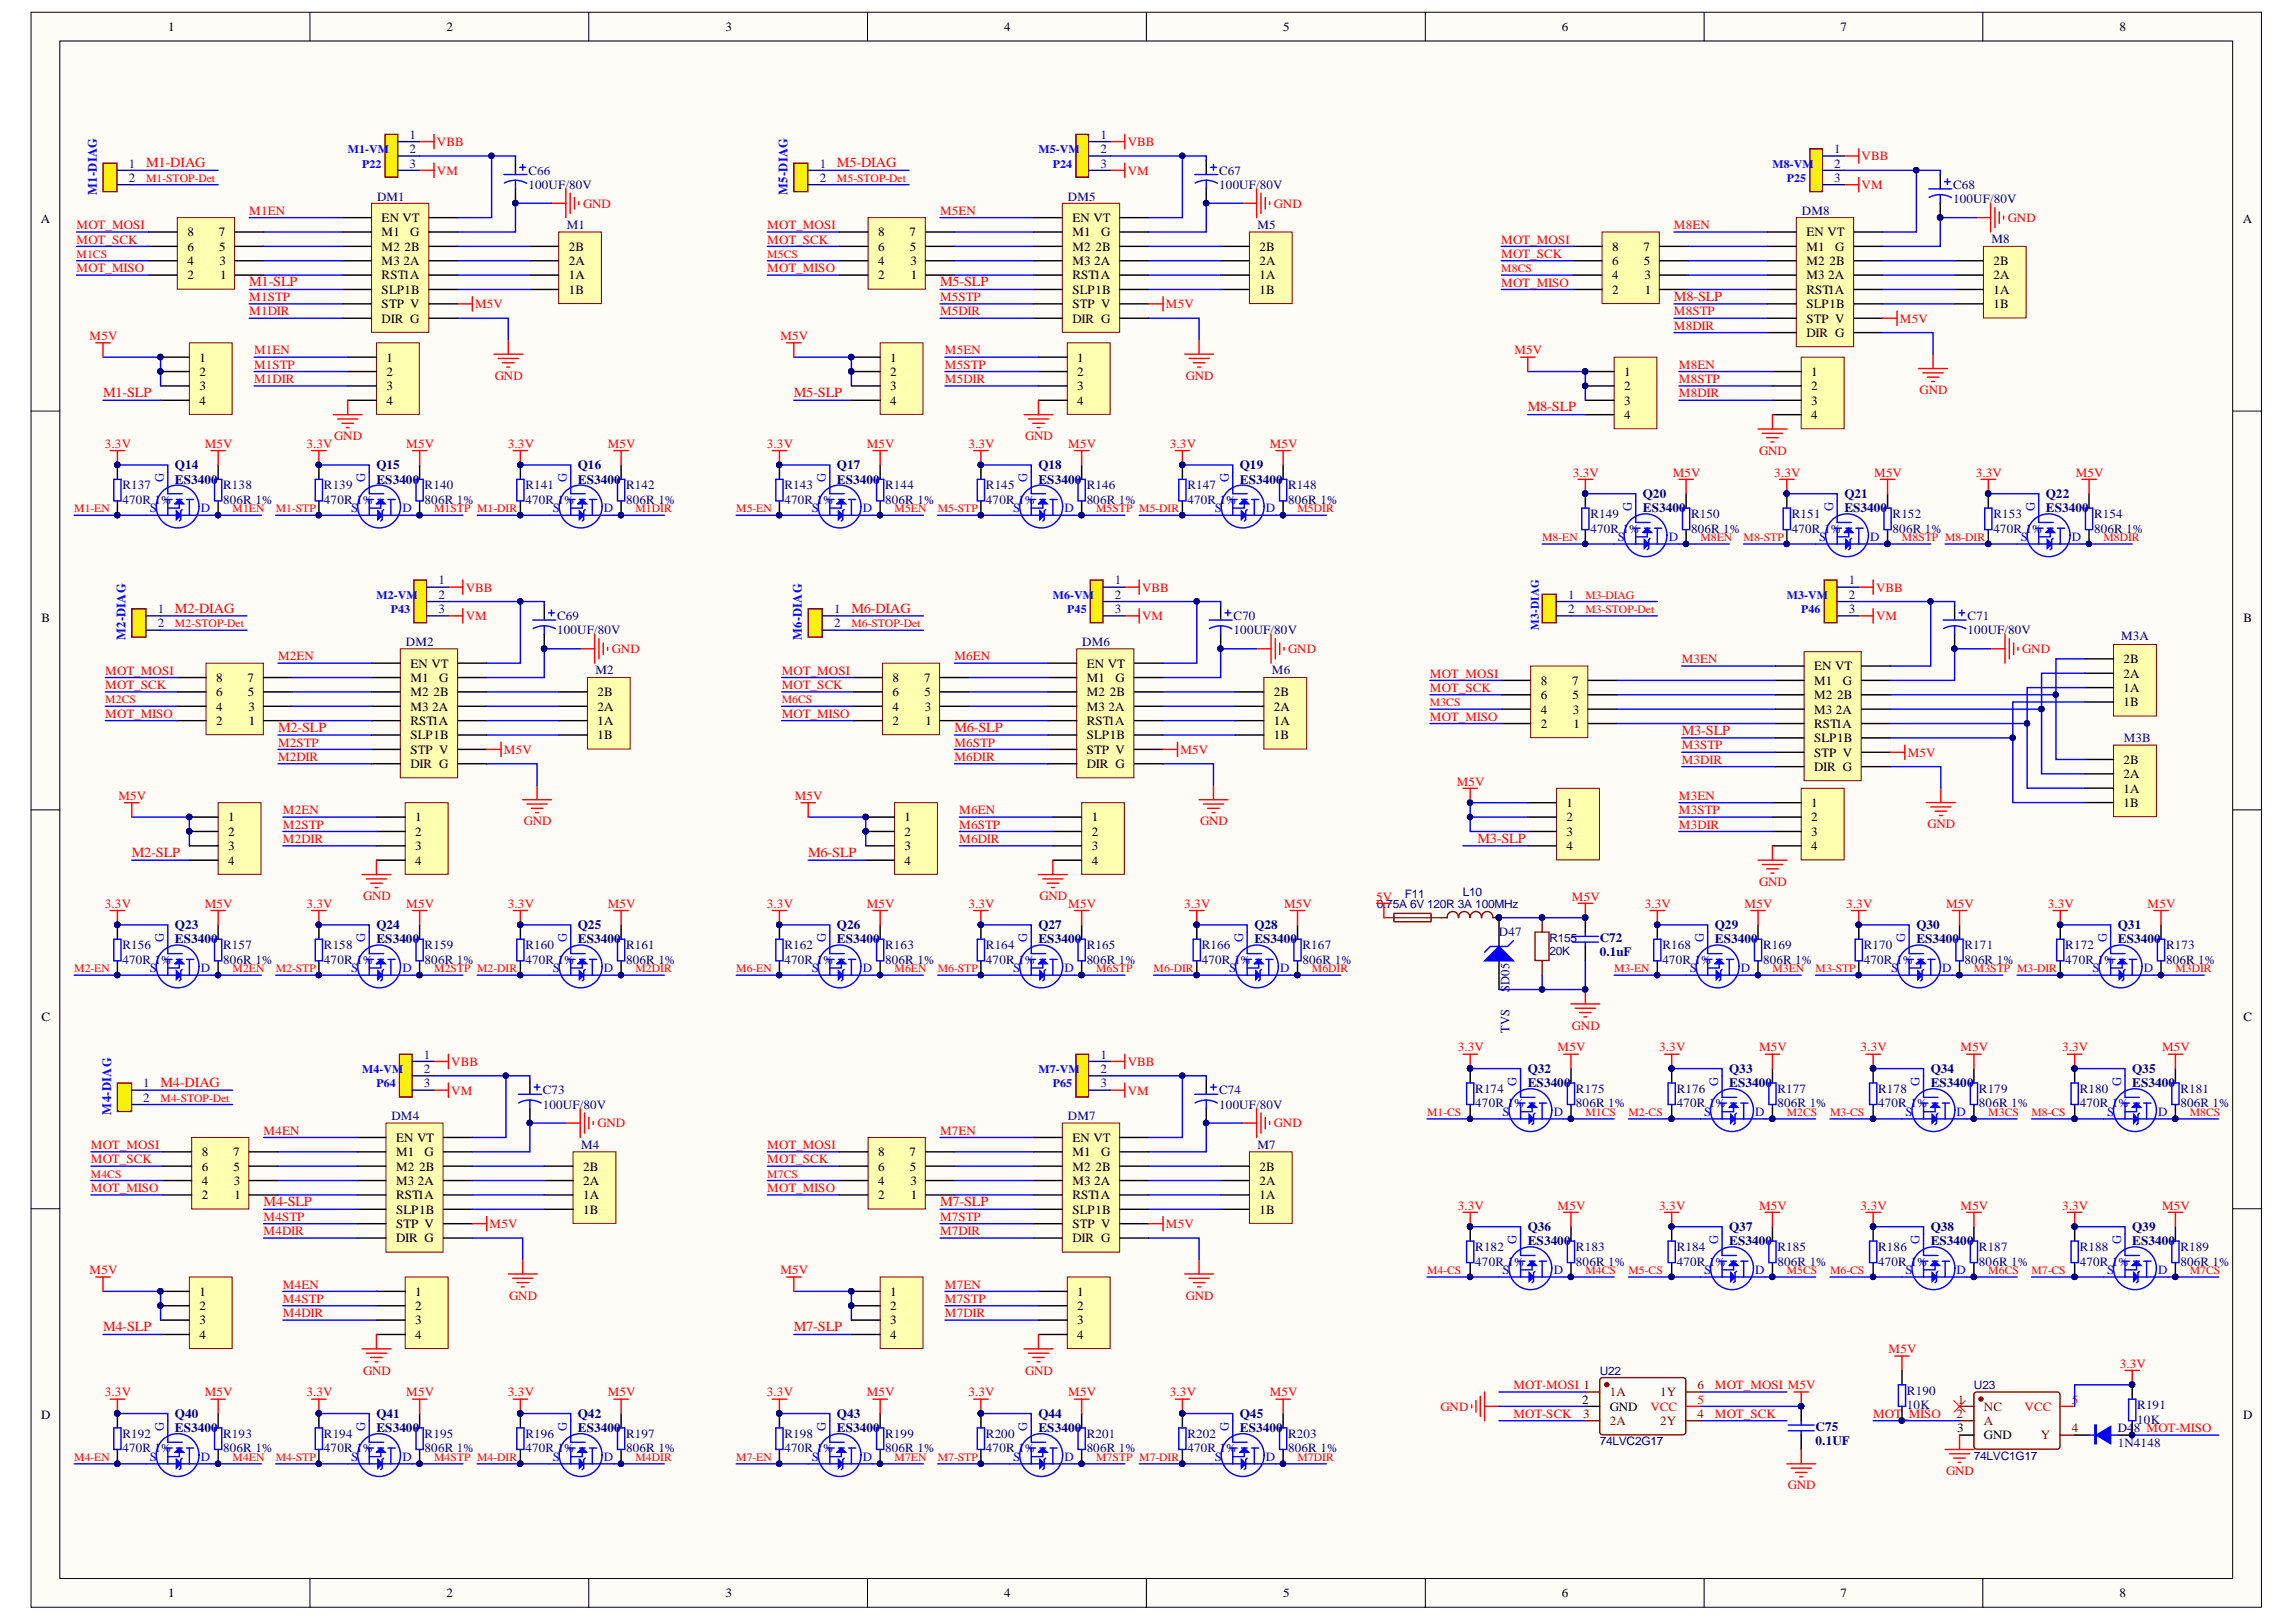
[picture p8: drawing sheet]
<svg xmlns="http://www.w3.org/2000/svg" width="297mm" height="210mm" viewBox="0 0 297 210" stroke-linecap="round" stroke-linejoin="round" font-family="sans-serif">
<defs><g id="words">
<g font-size="1.8" fill="#f00">
<text x="18.9" y="21.6">M1-DIAG</text>
<text x="108.3" y="21.6">M5-DIAG</text>
<text x="32.2" y="37">M1-SLP</text>
<text x="121.6" y="37">M5-SLP</text>
<text x="216.6" y="38.9">M8-SLP</text>
<text x="13.3" y="51.4">M1-SLP</text>
<text x="102.7" y="51.4">M5-SLP</text>
<text x="197.7" y="53.2">M8-SLP</text>
<text x="22.6" y="79.3">M2-DIAG</text>
<text x="110.1" y="79.3">M6-DIAG</text>
<text x="36" y="94.7">M2-SLP</text>
<text x="123.5" y="94.7">M6-SLP</text>
<text x="217.6" y="95.1">M3-SLP</text>
<text x="17.1" y="110.9">M2-SLP</text>
<text x="104.6" y="110.9">M6-SLP</text>
<text x="191.1" y="109">M3-SLP</text>
<text x="20.8" y="140.7">M4-DIAG</text>
<text x="34.1" y="156.1">M4-SLP</text>
<text x="121.6" y="156.1">M7-SLP</text>
<text x="13.3" y="172.3">M4-SLP</text>
<text x="102.7" y="172.3">M7-SLP</text>
</g>
<g font-size="1.7" fill="#00f">
<text x="12.5" y="25.2" transform="rotate(-90 12.5 25.2)">M1-DIAG</text>
<text x="101.9" y="25.2" transform="rotate(-90 101.9 25.2)">M5-DIAG</text>
<text x="21.2" y="62.4" transform="rotate(-90 21.2 62.4)">G</text>
<text x="47.3" y="62.4" transform="rotate(-90 47.3 62.4)">G</text>
<text x="73.3" y="62.4" transform="rotate(-90 73.3 62.4)">G</text>
<text x="106.8" y="62.4" transform="rotate(-90 106.8 62.4)">G</text>
<text x="132.9" y="62.4" transform="rotate(-90 132.9 62.4)">G</text>
<text x="159" y="62.4" transform="rotate(-90 159 62.4)">G</text>
<text x="211.1" y="66.1" transform="rotate(-90 211.1 66.1)">G</text>
<text x="237.2" y="66.1" transform="rotate(-90 237.2 66.1)">G</text>
<text x="263.2" y="66.1" transform="rotate(-90 263.2 66.1)">G</text>
<text x="16.2" y="82.9" transform="rotate(-90 16.2 82.9)">M2-DIAG</text>
<text x="103.8" y="82.9" transform="rotate(-90 103.8 82.9)">M6-DIAG</text>
<text x="21.2" y="121.9" transform="rotate(-90 21.2 121.9)">G</text>
<text x="47.3" y="121.9" transform="rotate(-90 47.3 121.9)">G</text>
<text x="73.3" y="121.9" transform="rotate(-90 73.3 121.9)">G</text>
<text x="106.8" y="121.9" transform="rotate(-90 106.8 121.9)">G</text>
<text x="132.9" y="121.9" transform="rotate(-90 132.9 121.9)">G</text>
<text x="160.8" y="121.9" transform="rotate(-90 160.8 121.9)">G</text>
<text x="220.4" y="121.9" transform="rotate(-90 220.4 121.9)">G</text>
<text x="246.5" y="121.9" transform="rotate(-90 246.5 121.9)">G</text>
<text x="272.5" y="121.9" transform="rotate(-90 272.5 121.9)">G</text>
<text x="196.2" y="140.5" transform="rotate(-90 196.2 140.5)">G</text>
<text x="222.3" y="140.5" transform="rotate(-90 222.3 140.5)">G</text>
<text x="248.3" y="140.5" transform="rotate(-90 248.3 140.5)">G</text>
<text x="274.4" y="140.5" transform="rotate(-90 274.4 140.5)">G</text>
<text x="14.4" y="144.3" transform="rotate(-90 14.4 144.3)">M4-DIAG</text>
<text x="196.2" y="161" transform="rotate(-90 196.2 161)">G</text>
<text x="222.3" y="161" transform="rotate(-90 222.3 161)">G</text>
<text x="248.3" y="161" transform="rotate(-90 248.3 161)">G</text>
<text x="274.4" y="161" transform="rotate(-90 274.4 161)">G</text>
<text x="21.2" y="185.2" transform="rotate(-90 21.2 185.2)">G</text>
<text x="47.3" y="185.2" transform="rotate(-90 47.3 185.2)">G</text>
<text x="73.3" y="185.2" transform="rotate(-90 73.3 185.2)">G</text>
<text x="106.8" y="185.2" transform="rotate(-90 106.8 185.2)">G</text>
<text x="132.9" y="185.2" transform="rotate(-90 132.9 185.2)">G</text>
<text x="159" y="185.2" transform="rotate(-90 159 185.2)">G</text>
</g>
<g font-size="1.7" fill="#000080">
<text x="22.6" y="60.7">Q14</text>
<text x="22.6" y="62.6">ES3400</text>
<text x="48.7" y="60.7">Q15</text>
<text x="48.7" y="62.6">ES3400</text>
<text x="74.8" y="60.7">Q16</text>
<text x="74.8" y="62.6">ES3400</text>
<text x="108.3" y="60.7">Q17</text>
<text x="108.3" y="62.6">ES3400</text>
<text x="134.3" y="60.7">Q18</text>
<text x="134.3" y="62.6">ES3400</text>
<text x="160.4" y="60.7">Q19</text>
<text x="160.4" y="62.6">ES3400</text>
<text x="212.5" y="64.4">Q20</text>
<text x="238.6" y="64.4">Q21</text>
<text x="264.7" y="64.4">Q22</text>
<text x="212.5" y="66.3">ES3400</text>
<text x="238.6" y="66.3">ES3400</text>
<text x="264.7" y="66.3">ES3400</text>
<text x="22.6" y="120.2">Q23</text>
<text x="22.6" y="122.1">ES3400</text>
<text x="48.7" y="120.2">Q24</text>
<text x="48.7" y="122.1">ES3400</text>
<text x="74.8" y="120.2">Q25</text>
<text x="74.8" y="122.1">ES3400</text>
<text x="108.3" y="120.2">Q26</text>
<text x="108.3" y="122.1">ES3400</text>
<text x="134.3" y="120.2">Q27</text>
<text x="134.3" y="122.1">ES3400</text>
<text x="162.3" y="120.2">Q28</text>
<text x="162.3" y="122.1">ES3400</text>
<text x="207" y="121.9">C72</text>
<text x="207" y="123.8">0.1uF</text>
<text x="221.9" y="120.2">Q29</text>
<text x="221.9" y="122.1">ES3400</text>
<text x="247.9" y="120.2">Q30</text>
<text x="247.9" y="122.1">ES3400</text>
<text x="274" y="120.2">Q31</text>
<text x="274" y="122.1">ES3400</text>
<text x="195.3" y="128.4" transform="rotate(-90 195.3 128.4)">SD05</text>
<text x="195.3" y="133.6" transform="rotate(-90 195.3 133.6)">TVS</text>
<text x="197.7" y="138.8">Q32</text>
<text x="197.7" y="140.7">ES3400</text>
<text x="223.7" y="138.8">Q33</text>
<text x="223.7" y="140.7">ES3400</text>
<text x="249.8" y="138.8">Q34</text>
<text x="249.8" y="140.7">ES3400</text>
<text x="275.9" y="138.8">Q35</text>
<text x="275.9" y="140.7">ES3400</text>
<text x="197.7" y="159.3">Q36</text>
<text x="197.7" y="161.2">ES3400</text>
<text x="223.7" y="159.3">Q37</text>
<text x="223.7" y="161.2">ES3400</text>
<text x="249.8" y="159.3">Q38</text>
<text x="249.8" y="161.2">ES3400</text>
<text x="275.9" y="159.3">Q39</text>
<text x="275.9" y="161.2">ES3400</text>
<text x="22.6" y="183.5">Q40</text>
<text x="22.6" y="185.3">ES3400</text>
<text x="48.7" y="183.5">Q41</text>
<text x="48.7" y="185.3">ES3400</text>
<text x="74.8" y="183.5">Q42</text>
<text x="74.8" y="185.3">ES3400</text>
<text x="108.3" y="183.5">Q43</text>
<text x="108.3" y="185.3">ES3400</text>
<text x="134.3" y="183.5">Q44</text>
<text x="134.3" y="185.3">ES3400</text>
<text x="160.4" y="183.5">Q45</text>
<text x="160.4" y="185.3">ES3400</text>
<text x="234.9" y="185.1">C75</text>
<text x="234.9" y="187">0.1UF</text>
</g>
<g font-size="1.6">
<text x="21.8" y="4">1</text>
<text x="57.8" y="4">2</text>
<text x="93.9" y="4">3</text>
<text x="129.9" y="4">4</text>
<text x="166" y="4">5</text>
<text x="202" y="4">6</text>
<text x="238.1" y="4">7</text>
<text x="274.2" y="4">8</text>
<text x="5.3" y="28.9">A</text>
<text x="49.4" y="28.7">EN VT</text>
<text x="138.7" y="28.7">EN VT</text>
<text x="290.2" y="28.9">A</text>
<text x="24.2" y="34.3">4</text>
<text x="24.2" y="32.4">6</text>
<text x="24.2" y="30.6">8</text>
<text x="28.3" y="30.6">7</text>
<text x="28.4" y="32.4">5</text>
<text x="28.4" y="34.3">3</text>
<text x="49.4" y="30.6">M1</text>
<text x="49.4" y="32.4">M2</text>
<text x="49.4" y="34.3">M3</text>
<text x="52.2" y="34.3">2A</text>
<text x="52.4" y="32.4">2B</text>
<text x="53.1" y="30.6">G</text>
<text x="73.6" y="34.3">2A</text>
<text x="73.6" y="32.4">2B</text>
<text x="113.6" y="34.3">4</text>
<text x="113.6" y="32.4">6</text>
<text x="113.6" y="30.6">8</text>
<text x="117.7" y="30.6">7</text>
<text x="117.7" y="32.4">5</text>
<text x="117.8" y="34.3">3</text>
<text x="138.7" y="30.6">M1</text>
<text x="138.7" y="32.4">M2</text>
<text x="138.7" y="34.3">M3</text>
<text x="141.6" y="34.3">2A</text>
<text x="141.7" y="32.4">2B</text>
<text x="142.4" y="30.6">G</text>
<text x="162.9" y="34.3">2A</text>
<text x="162.9" y="32.4">2B</text>
<text x="208.6" y="34.3">6</text>
<text x="208.6" y="32.4">8</text>
<text x="212.6" y="32.4">7</text>
<text x="212.7" y="34.3">5</text>
<text x="233.7" y="30.6">EN VT</text>
<text x="233.7" y="32.4">M1</text>
<text x="233.7" y="34.3">M2</text>
<text x="236.7" y="34.3">2B</text>
<text x="237.4" y="32.4">G</text>
<text x="257.9" y="34.3">2B</text>
<text x="24.2" y="36.2">2</text>
<text x="28.5" y="36.2">1</text>
<text x="49.4" y="36.2">RST1A</text>
<text x="49.4" y="38">SLP1B</text>
<text x="49.4" y="39.9">STP V</text>
<text x="49.4" y="41.7">DIR G</text>
<text x="73.6" y="38">1B</text>
<text x="73.6" y="36.2">1A</text>
<text x="113.6" y="36.2">2</text>
<text x="117.9" y="36.2">1</text>
<text x="138.7" y="36.2">RST1A</text>
<text x="138.7" y="38">SLP1B</text>
<text x="138.7" y="39.9">STP V</text>
<text x="138.7" y="41.7">DIR G</text>
<text x="162.9" y="38">1B</text>
<text x="162.9" y="36.2">1A</text>
<text x="208.6" y="38">2</text>
<text x="208.6" y="36.2">4</text>
<text x="212.7" y="36.2">3</text>
<text x="212.8" y="38">1</text>
<text x="233.7" y="36.2">M3</text>
<text x="233.7" y="38">RST1A</text>
<text x="233.7" y="39.9">SLP1B</text>
<text x="233.7" y="41.7">STP V</text>
<text x="236.5" y="36.2">2A</text>
<text x="257.9" y="39.9">1B</text>
<text x="257.9" y="38">1A</text>
<text x="257.9" y="36.2">2A</text>
<text x="25.8" y="46.8">1</text>
<text x="50" y="46.8">1</text>
<text x="115.2" y="46.8">1</text>
<text x="139.4" y="46.8">1</text>
<text x="233.7" y="43.6">DIR G</text>
<text x="25.8" y="48.6">2</text>
<text x="25.8" y="50.5">3</text>
<text x="25.8" y="52.4">4</text>
<text x="50" y="48.6">2</text>
<text x="50" y="50.5">3</text>
<text x="50" y="52.4">4</text>
<text x="115.2" y="48.6">2</text>
<text x="115.2" y="50.5">3</text>
<text x="115.2" y="52.4">4</text>
<text x="139.4" y="48.6">2</text>
<text x="139.4" y="50.5">3</text>
<text x="139.4" y="52.4">4</text>
<text x="210.1" y="48.6">1</text>
<text x="210.1" y="50.5">2</text>
<text x="210.1" y="52.4">3</text>
<text x="234.3" y="48.6">1</text>
<text x="234.3" y="50.5">2</text>
<text x="234.3" y="52.4">3</text>
<text x="210.1" y="54.2">4</text>
<text x="234.3" y="54.2">4</text>
<text x="5.4" y="80.5">B</text>
<text x="290.2" y="80.5">B</text>
<text x="28" y="88.2">8</text>
<text x="32" y="88.2">7</text>
<text x="53.1" y="86.4">EN VT</text>
<text x="53.1" y="88.2">M1</text>
<text x="56.8" y="88.2">G</text>
<text x="115.5" y="88.2">8</text>
<text x="119.5" y="88.2">7</text>
<text x="140.6" y="86.4">EN VT</text>
<text x="140.6" y="88.2">M1</text>
<text x="144.3" y="88.2">G</text>
<text x="199.3" y="88.6">8</text>
<text x="203.4" y="88.6">7</text>
<text x="234.7" y="86.8">EN VT</text>
<text x="234.7" y="88.6">M1</text>
<text x="238.4" y="88.6">G</text>
<text x="274.7" y="89.5">1A</text>
<text x="274.7" y="87.7">2A</text>
<text x="274.7" y="85.8">2B</text>
<text x="28" y="93.8">2</text>
<text x="28" y="92">4</text>
<text x="28" y="90.1">6</text>
<text x="32.1" y="90.1">5</text>
<text x="32.1" y="92">3</text>
<text x="32.2" y="93.8">1</text>
<text x="53.1" y="90.1">M2</text>
<text x="53.1" y="92">M3</text>
<text x="53.1" y="93.8">RST1A</text>
<text x="53.1" y="95.7">SLP1B</text>
<text x="55.9" y="92">2A</text>
<text x="56.1" y="90.1">2B</text>
<text x="77.3" y="95.7">1B</text>
<text x="77.3" y="93.8">1A</text>
<text x="77.3" y="92">2A</text>
<text x="77.3" y="90.1">2B</text>
<text x="115.5" y="93.8">2</text>
<text x="115.5" y="92">4</text>
<text x="115.5" y="90.1">6</text>
<text x="119.6" y="90.1">5</text>
<text x="119.6" y="92">3</text>
<text x="119.7" y="93.8">1</text>
<text x="140.6" y="90.1">M2</text>
<text x="140.6" y="92">M3</text>
<text x="140.6" y="93.8">RST1A</text>
<text x="140.6" y="95.7">SLP1B</text>
<text x="143.4" y="92">2A</text>
<text x="143.6" y="90.1">2B</text>
<text x="164.8" y="95.7">1B</text>
<text x="164.8" y="93.8">1A</text>
<text x="164.8" y="92">2A</text>
<text x="164.8" y="90.1">2B</text>
<text x="199.3" y="94.2">2</text>
<text x="199.3" y="92.3">4</text>
<text x="199.3" y="90.5">6</text>
<text x="203.4" y="90.5">5</text>
<text x="203.5" y="92.3">3</text>
<text x="203.6" y="94.2">1</text>
<text x="234.7" y="90.5">M2</text>
<text x="234.7" y="92.3">M3</text>
<text x="234.7" y="94.2">RST1A</text>
<text x="237.5" y="92.3">2A</text>
<text x="237.7" y="90.5">2B</text>
<text x="274.7" y="91.4">1B</text>
<text x="53.1" y="97.5">STP V</text>
<text x="53.1" y="99.4">DIR G</text>
<text x="140.6" y="97.5">STP V</text>
<text x="140.6" y="99.4">DIR G</text>
<text x="234.7" y="96.1">SLP1B</text>
<text x="234.7" y="97.9">STP V</text>
<text x="234.7" y="99.8">DIR G</text>
<text x="274.7" y="100.7">2A</text>
<text x="274.7" y="98.8">2B</text>
<text x="29.5" y="106.3">1</text>
<text x="53.7" y="106.3">1</text>
<text x="117" y="106.3">1</text>
<text x="141.2" y="106.3">1</text>
<text x="202.7" y="104.4">1</text>
<text x="202.7" y="106.3">2</text>
<text x="234.3" y="104.4">1</text>
<text x="234.3" y="106.3">2</text>
<text x="274.7" y="104.4">1B</text>
<text x="274.7" y="102.6">1A</text>
<text x="29.5" y="108.2">2</text>
<text x="29.5" y="110">3</text>
<text x="29.5" y="111.9">4</text>
<text x="53.7" y="108.2">2</text>
<text x="53.7" y="110">3</text>
<text x="53.7" y="111.9">4</text>
<text x="117" y="108.2">2</text>
<text x="117" y="110">3</text>
<text x="117" y="111.9">4</text>
<text x="141.2" y="108.2">2</text>
<text x="141.2" y="110">3</text>
<text x="141.2" y="111.9">4</text>
<text x="202.7" y="108.2">3</text>
<text x="202.7" y="110">4</text>
<text x="234.3" y="108.2">3</text>
<text x="234.3" y="110">4</text>
<text x="5.4" y="132.1">C</text>
<text x="290.2" y="132.1">C</text>
<text x="26.1" y="149.6">8</text>
<text x="30.2" y="149.6">7</text>
<text x="51.2" y="147.8">EN VT</text>
<text x="51.2" y="149.6">M1</text>
<text x="54.9" y="149.6">G</text>
<text x="113.6" y="149.6">8</text>
<text x="117.7" y="149.6">7</text>
<text x="138.7" y="147.8">EN VT</text>
<text x="138.7" y="149.6">M1</text>
<text x="142.4" y="149.6">G</text>
<text x="26.1" y="155.2">2</text>
<text x="26.1" y="153.3">4</text>
<text x="26.1" y="151.5">6</text>
<text x="30.2" y="151.5">5</text>
<text x="30.3" y="153.3">3</text>
<text x="30.3" y="155.2">1</text>
<text x="51.2" y="151.5">M2</text>
<text x="51.2" y="153.3">M3</text>
<text x="51.2" y="155.2">RST1A</text>
<text x="54" y="153.3">2A</text>
<text x="54.2" y="151.5">2B</text>
<text x="75.4" y="155.2">1A</text>
<text x="75.4" y="153.3">2A</text>
<text x="75.4" y="151.5">2B</text>
<text x="113.6" y="155.2">2</text>
<text x="113.6" y="153.3">4</text>
<text x="113.6" y="151.5">6</text>
<text x="117.7" y="151.5">5</text>
<text x="117.8" y="153.3">3</text>
<text x="117.9" y="155.2">1</text>
<text x="138.7" y="151.5">M2</text>
<text x="138.7" y="153.3">M3</text>
<text x="138.7" y="155.2">RST1A</text>
<text x="141.6" y="153.3">2A</text>
<text x="141.7" y="151.5">2B</text>
<text x="162.9" y="155.2">1A</text>
<text x="162.9" y="153.3">2A</text>
<text x="162.9" y="151.5">2B</text>
<text x="51.2" y="157.1">SLP1B</text>
<text x="51.2" y="158.9">STP V</text>
<text x="51.2" y="160.8">DIR G</text>
<text x="75.4" y="157.1">1B</text>
<text x="138.7" y="157.1">SLP1B</text>
<text x="138.7" y="158.9">STP V</text>
<text x="138.7" y="160.8">DIR G</text>
<text x="162.9" y="157.1">1B</text>
<text x="25.8" y="167.7">1</text>
<text x="53.7" y="167.7">1</text>
<text x="115.2" y="167.7">1</text>
<text x="139.4" y="167.7">1</text>
<text x="25.8" y="169.5">2</text>
<text x="25.8" y="171.4">3</text>
<text x="25.8" y="173.3">4</text>
<text x="53.7" y="169.5">2</text>
<text x="53.7" y="171.4">3</text>
<text x="53.7" y="173.3">4</text>
<text x="115.2" y="169.5">2</text>
<text x="115.2" y="171.4">3</text>
<text x="115.2" y="173.3">4</text>
<text x="139.4" y="169.5">2</text>
<text x="139.4" y="171.4">3</text>
<text x="139.4" y="173.3">4</text>
<text x="5.3" y="183.7">D</text>
<text x="204.7" y="181.6">2</text>
<text x="208.3" y="182.6">GND</text>
<text x="253.2" y="185.4">3</text>
<text x="290.2" y="183.7">D</text>
<text x="256.7" y="186.3">GND</text>
<text x="21.8" y="206.7">1</text>
<text x="57.8" y="206.7">2</text>
<text x="93.9" y="206.7">3</text>
<text x="129.9" y="206.7">4</text>
<text x="166" y="206.7">5</text>
<text x="202" y="206.7">6</text>
<text x="238.1" y="206.7">7</text>
<text x="274.2" y="206.7">8</text>
</g>
<g font-size="1.6" fill="#11037f">
<text x="53" y="18">1</text>
<text x="142.4" y="18">1</text>
<text x="16.7" y="21.7">1</text>
<text x="16.7" y="23.5">2</text>
<text x="53" y="19.8">2</text>
<text x="53" y="21.7">3</text>
<text x="106" y="21.7">1</text>
<text x="106" y="23.5">2</text>
<text x="142.4" y="19.8">2</text>
<text x="142.4" y="21.7">3</text>
<text x="237.3" y="19.8">1</text>
<text x="237.3" y="21.7">2</text>
<text x="237.3" y="23.5">3</text>
<text x="56.7" y="75.6">1</text>
<text x="56.7" y="77.5">2</text>
<text x="144.2" y="75.6">1</text>
<text x="144.2" y="77.5">2</text>
<text x="202.9" y="77.5">1</text>
<text x="239.2" y="75.6">1</text>
<text x="239.2" y="77.5">2</text>
<text x="20.4" y="79.3">1</text>
<text x="20.4" y="81.2">2</text>
<text x="56.7" y="79.3">3</text>
<text x="107.9" y="79.3">1</text>
<text x="107.9" y="81.2">2</text>
<text x="144.2" y="79.3">3</text>
<text x="202.9" y="79.3">2</text>
<text x="239.2" y="79.3">3</text>
<text x="54.8" y="137">1</text>
<text x="142.4" y="137">1</text>
<text x="18.5" y="140.7">1</text>
<text x="18.5" y="142.6">2</text>
<text x="54.8" y="138.9">2</text>
<text x="54.8" y="140.7">3</text>
<text x="142.4" y="138.9">2</text>
<text x="142.4" y="140.7">3</text>
</g>
<g font-size="1.6" fill="#f00">
<text x="56.5" y="18.9">VBB</text>
<text x="56.5" y="22.6">VM</text>
<text x="145.9" y="18.9">VBB</text>
<text x="145.9" y="22.6">VM</text>
<text x="240.8" y="20.7">VBB</text>
<text x="9.9" y="29.7">MOT_MOSI</text>
<text x="32.2" y="27.8">M1EN</text>
<text x="75.4" y="26.9">GND</text>
<text x="99.3" y="29.7">MOT_MOSI</text>
<text x="121.6" y="27.8">M5EN</text>
<text x="164.8" y="26.9">GND</text>
<text x="216.6" y="29.7">M8EN</text>
<text x="240.8" y="24.5">VM</text>
<text x="259.8" y="28.7">GND</text>
<text x="9.9" y="35.2">MOT_MISO</text>
<text x="9.9" y="31.5">MOT_SCK</text>
<text x="99.3" y="35.2">MOT_MISO</text>
<text x="99.3" y="31.5">MOT_SCK</text>
<text x="194.2" y="31.5">MOT_MOSI</text>
<text x="194.2" y="33.4">MOT_SCK</text>
<text x="32.2" y="40.8">M1DIR</text>
<text x="32.2" y="39">M1STP</text>
<text x="61.5" y="39.9">M5V</text>
<text x="121.6" y="40.8">M5DIR</text>
<text x="121.6" y="39">M5STP</text>
<text x="150.8" y="39.9">M5V</text>
<text x="194.2" y="37.1">MOT_MISO</text>
<text x="216.6" y="40.8">M8STP</text>
<text x="245.8" y="41.7">M5V</text>
<text x="11.6" y="44">M5V</text>
<text x="32.9" y="47.7">M1STP</text>
<text x="32.9" y="45.9">M1EN</text>
<text x="101" y="44">M5V</text>
<text x="122.2" y="47.7">M5STP</text>
<text x="122.2" y="45.9">M5EN</text>
<text x="195.9" y="45.9">M5V</text>
<text x="216.6" y="42.7">M8DIR</text>
<text x="217.2" y="47.7">M8EN</text>
<text x="32.9" y="49.6">M1DIR</text>
<text x="64" y="49.2">GND</text>
<text x="122.2" y="49.6">M5DIR</text>
<text x="153.4" y="49.2">GND</text>
<text x="217.2" y="51.4">M8DIR</text>
<text x="217.2" y="49.6">M8STP</text>
<text x="248.4" y="51">GND</text>
<text x="13.6" y="57.9">3.3V</text>
<text x="26.5" y="57.9">M5V</text>
<text x="39.6" y="57.9">3.3V</text>
<text x="43.2" y="57">GND</text>
<text x="52.6" y="57.9">M5V</text>
<text x="65.7" y="57.9">3.3V</text>
<text x="78.6" y="57.9">M5V</text>
<text x="99.2" y="57.9">3.3V</text>
<text x="112.1" y="57.9">M5V</text>
<text x="125.3" y="57.9">3.3V</text>
<text x="132.6" y="57">GND</text>
<text x="138.2" y="57.9">M5V</text>
<text x="151.3" y="57.9">3.3V</text>
<text x="164.3" y="57.9">M5V</text>
<text x="227.6" y="58.8">GND</text>
<text x="203.5" y="61.7">3.3V</text>
<text x="216.4" y="61.7">M5V</text>
<text x="229.5" y="61.7">3.3V</text>
<text x="242.5" y="61.7">M5V</text>
<text x="255.6" y="61.7">3.3V</text>
<text x="268.5" y="61.7">M5V</text>
<text x="60.2" y="76.5">VBB</text>
<text x="147.8" y="76.5">VBB</text>
<text x="242.7" y="76.5">VBB</text>
<text x="60.2" y="80.3">VM</text>
<text x="147.8" y="80.3">VM</text>
<text x="242.7" y="80.3">VM</text>
<text x="13.6" y="87.3">MOT_MOSI</text>
<text x="13.6" y="89.2">MOT_SCK</text>
<text x="36" y="85.5">M2EN</text>
<text x="79.2" y="84.5">GND</text>
<text x="101.1" y="87.3">MOT_MOSI</text>
<text x="101.1" y="89.2">MOT_SCK</text>
<text x="123.5" y="85.5">M6EN</text>
<text x="166.7" y="84.5">GND</text>
<text x="185" y="87.7">MOT_MOSI</text>
<text x="185" y="89.5">MOT_SCK</text>
<text x="217.6" y="85.8">M3EN</text>
<text x="261.6" y="84.5">GND</text>
<text x="13.6" y="92.9">MOT_MISO</text>
<text x="101.1" y="92.9">MOT_MISO</text>
<text x="185" y="93.3">MOT_MISO</text>
<text x="36" y="98.5">M2DIR</text>
<text x="36" y="96.6">M2STP</text>
<text x="65.2" y="97.5">M5V</text>
<text x="123.5" y="98.5">M6DIR</text>
<text x="123.5" y="96.6">M6STP</text>
<text x="152.7" y="97.5">M5V</text>
<text x="188.5" y="101.7">M5V</text>
<text x="217.6" y="98.8">M3DIR</text>
<text x="217.6" y="97">M3STP</text>
<text x="246.8" y="97.9">M5V</text>
<text x="15.3" y="103.5">M5V</text>
<text x="36.6" y="107.2">M2STP</text>
<text x="36.6" y="105.4">M2EN</text>
<text x="67.7" y="106.8">GND</text>
<text x="102.8" y="103.5">M5V</text>
<text x="124.1" y="107.2">M6STP</text>
<text x="124.1" y="105.4">M6EN</text>
<text x="155.3" y="106.8">GND</text>
<text x="217.2" y="107.2">M3DIR</text>
<text x="217.2" y="105.4">M3STP</text>
<text x="217.2" y="103.5">M3EN</text>
<text x="249.4" y="107.2">GND</text>
<text x="36.6" y="109.1">M2DIR</text>
<text x="124.1" y="109.1">M6DIR</text>
<text x="13.6" y="117.5">3.3V</text>
<text x="26.5" y="117.5">M5V</text>
<text x="39.6" y="117.5">3.3V</text>
<text x="47" y="116.5">GND</text>
<text x="52.6" y="117.5">M5V</text>
<text x="65.7" y="117.5">3.3V</text>
<text x="78.6" y="117.5">M5V</text>
<text x="99.2" y="117.5">3.3V</text>
<text x="112.1" y="117.5">M5V</text>
<text x="125.3" y="117.5">3.3V</text>
<text x="134.5" y="116.5">GND</text>
<text x="138.2" y="117.5">M5V</text>
<text x="153.2" y="117.5">3.3V</text>
<text x="166.1" y="117.5">M5V</text>
<text x="178" y="116.5">5V</text>
<text x="203.4" y="116.5">M5V</text>
<text x="212.8" y="117.5">3.3V</text>
<text x="225.7" y="117.5">M5V</text>
<text x="227.6" y="114.6">GND</text>
<text x="238.9" y="117.5">3.3V</text>
<text x="251.8" y="117.5">M5V</text>
<text x="264.9" y="117.5">3.3V</text>
<text x="277.8" y="117.5">M5V</text>
<text x="58.4" y="137.9">VBB</text>
<text x="145.9" y="137.9">VBB</text>
<text x="188.6" y="136.1">3.3V</text>
<text x="201.5" y="136.1">M5V</text>
<text x="203.4" y="133.2">GND</text>
<text x="214.7" y="136.1">3.3V</text>
<text x="227.6" y="136.1">M5V</text>
<text x="240.7" y="136.1">3.3V</text>
<text x="253.6" y="136.1">M5V</text>
<text x="266.8" y="136.1">3.3V</text>
<text x="279.7" y="136.1">M5V</text>
<text x="58.4" y="141.6">VM</text>
<text x="145.9" y="141.6">VM</text>
<text x="11.8" y="148.7">MOT_MOSI</text>
<text x="34.1" y="146.8">M4EN</text>
<text x="77.3" y="145.9">GND</text>
<text x="99.3" y="148.7">MOT_MOSI</text>
<text x="121.6" y="146.8">M7EN</text>
<text x="164.8" y="145.9">GND</text>
<text x="11.8" y="154.3">MOT_MISO</text>
<text x="11.8" y="150.6">MOT_SCK</text>
<text x="99.3" y="154.3">MOT_MISO</text>
<text x="99.3" y="150.6">MOT_SCK</text>
<text x="34.1" y="159.9">M4DIR</text>
<text x="34.1" y="158">M4STP</text>
<text x="63.3" y="158.9">M5V</text>
<text x="121.6" y="159.9">M7DIR</text>
<text x="121.6" y="158">M7STP</text>
<text x="150.8" y="158.9">M5V</text>
<text x="188.6" y="156.5">3.3V</text>
<text x="201.5" y="156.5">M5V</text>
<text x="214.7" y="156.5">3.3V</text>
<text x="227.6" y="156.5">M5V</text>
<text x="240.7" y="156.5">3.3V</text>
<text x="253.6" y="156.5">M5V</text>
<text x="266.8" y="156.5">3.3V</text>
<text x="279.7" y="156.5">M5V</text>
<text x="11.6" y="164.9">M5V</text>
<text x="36.6" y="166.8">M4EN</text>
<text x="101" y="164.9">M5V</text>
<text x="122.2" y="166.8">M7EN</text>
<text x="36.6" y="170.5">M4DIR</text>
<text x="36.6" y="168.6">M4STP</text>
<text x="65.9" y="168.2">GND</text>
<text x="122.2" y="170.5">M7DIR</text>
<text x="122.2" y="168.6">M7STP</text>
<text x="153.4" y="168.2">GND</text>
<text x="47" y="177.9">GND</text>
<text x="132.6" y="177.9">GND</text>
<text x="195.8" y="179.8">MOT-MOSI 1</text>
<text x="221.9" y="179.8">MOT_MOSI M5V</text>
<text x="244.3" y="175.1">M5V</text>
<text x="274.2" y="177">3.3V</text>
<text x="13.6" y="180.7">3.3V</text>
<text x="26.5" y="180.7">M5V</text>
<text x="39.6" y="180.7">3.3V</text>
<text x="52.6" y="180.7">M5V</text>
<text x="65.7" y="180.7">3.3V</text>
<text x="78.6" y="180.7">M5V</text>
<text x="99.2" y="180.7">3.3V</text>
<text x="112.1" y="180.7">M5V</text>
<text x="125.3" y="180.7">3.3V</text>
<text x="138.2" y="180.7">M5V</text>
<text x="151.3" y="180.7">3.3V</text>
<text x="164.3" y="180.7">M5V</text>
<text x="186.4" y="182.6">GND</text>
<text x="195.8" y="183.5">MOT-SCK</text>
<text x="213.5" y="182.6">VCC</text>
<text x="219.6" y="181.6">5</text>
<text x="221.9" y="183.5">MOT_SCK</text>
<text x="242.3" y="183.5">MOT_MISO</text>
<text x="261.9" y="182.6">VCC</text>
<text x="268" y="181.6">5</text>
<text x="251.8" y="190.9">GND</text>
<text x="231.3" y="192.8">GND</text>
</g>
<g font-size="1.6" fill="#000080">
<text x="68.4" y="22.6">C66</text>
<text x="157.7" y="22.6">C67</text>
<text x="48.8" y="26">DM1</text>
<text x="68.4" y="24.5">100UF/80V</text>
<text x="73.3" y="29.6">M1</text>
<text x="138.1" y="26">DM5</text>
<text x="157.7" y="24.5">100UF/80V</text>
<text x="162.7" y="29.6">M5</text>
<text x="233.1" y="27.8">DM8</text>
<text x="252.7" y="26.3">100UF/80V</text>
<text x="252.7" y="24.5">C68</text>
<text x="257.6" y="31.5">M8</text>
<text x="15.8" y="63.3">R137</text>
<text x="15.8" y="65.2">470R 1%</text>
<text x="28.9" y="63.3">R138</text>
<text x="28.9" y="65.2">806R 1%</text>
<text x="41.9" y="63.3">R139</text>
<text x="41.9" y="65.2">470R 1%</text>
<text x="54.9" y="63.3">R140</text>
<text x="54.9" y="65.2">806R 1%</text>
<text x="68" y="63.3">R141</text>
<text x="68" y="65.2">470R 1%</text>
<text x="81" y="63.3">R142</text>
<text x="81" y="65.2">806R 1%</text>
<text x="101.5" y="63.3">R143</text>
<text x="101.5" y="65.2">470R 1%</text>
<text x="114.5" y="63.3">R144</text>
<text x="114.5" y="65.2">806R 1%</text>
<text x="127.6" y="63.3">R145</text>
<text x="127.6" y="65.2">470R 1%</text>
<text x="140.6" y="63.3">R146</text>
<text x="140.6" y="65.2">806R 1%</text>
<text x="153.6" y="63.3">R147</text>
<text x="153.6" y="65.2">470R 1%</text>
<text x="166.7" y="63.3">R148</text>
<text x="166.7" y="65.2">806R 1%</text>
<text x="205.8" y="67.1">R149</text>
<text x="205.8" y="68.9">470R 1%</text>
<text x="218.8" y="67.1">R150</text>
<text x="218.8" y="68.9">806R 1%</text>
<text x="231.8" y="67.1">R151</text>
<text x="231.8" y="68.9">470R 1%</text>
<text x="244.9" y="67.1">R152</text>
<text x="244.9" y="68.9">806R 1%</text>
<text x="257.9" y="67.1">R153</text>
<text x="257.9" y="68.9">470R 1%</text>
<text x="270.9" y="67.1">R154</text>
<text x="270.9" y="68.9">806R 1%</text>
<text x="52.5" y="83.6">DM2</text>
<text x="72.1" y="82.1">100UF/80V</text>
<text x="72.1" y="80.2">C69</text>
<text x="140" y="83.6">DM6</text>
<text x="159.6" y="82.1">100UF/80V</text>
<text x="159.6" y="80.2">C70</text>
<text x="254.6" y="82.1">100UF/80V</text>
<text x="254.6" y="80.2">C71</text>
<text x="274.4" y="82.8">M3A</text>
<text x="77" y="87.3">M2</text>
<text x="164.5" y="87.3">M6</text>
<text x="274.8" y="96">M3B</text>
<text x="15.8" y="122.9">R156</text>
<text x="15.8" y="124.7">470R 1%</text>
<text x="28.9" y="122.9">R157</text>
<text x="28.9" y="124.7">806R 1%</text>
<text x="41.9" y="122.9">R158</text>
<text x="41.9" y="124.7">470R 1%</text>
<text x="54.9" y="122.9">R159</text>
<text x="54.9" y="124.7">806R 1%</text>
<text x="68" y="122.9">R160</text>
<text x="68" y="124.7">470R 1%</text>
<text x="81" y="122.9">R161</text>
<text x="81" y="124.7">806R 1%</text>
<text x="101.5" y="122.9">R162</text>
<text x="101.5" y="124.7">470R 1%</text>
<text x="114.5" y="122.9">R163</text>
<text x="114.5" y="124.7">806R 1%</text>
<text x="127.6" y="122.9">R164</text>
<text x="127.6" y="124.7">470R 1%</text>
<text x="140.6" y="122.9">R165</text>
<text x="140.6" y="124.7">806R 1%</text>
<text x="155.5" y="122.9">R166</text>
<text x="155.5" y="124.7">470R 1%</text>
<text x="168.5" y="122.9">R167</text>
<text x="168.5" y="124.7">806R 1%</text>
<text x="193.9" y="121.2">D47</text>
<text x="215.1" y="122.9">R168</text>
<text x="215.1" y="124.7">470R 1%</text>
<text x="228.1" y="122.9">R169</text>
<text x="228.1" y="124.7">806R 1%</text>
<text x="241.1" y="122.9">R170</text>
<text x="241.1" y="124.7">470R 1%</text>
<text x="254.2" y="122.9">R171</text>
<text x="254.2" y="124.7">806R 1%</text>
<text x="267.2" y="122.9">R172</text>
<text x="267.2" y="124.7">470R 1%</text>
<text x="280.2" y="122.9">R173</text>
<text x="280.2" y="124.7">806R 1%</text>
<text x="70.2" y="143.5">100UF/80V</text>
<text x="70.2" y="141.6">C73</text>
<text x="157.7" y="143.5">100UF/80V</text>
<text x="157.7" y="141.6">C74</text>
<text x="190.9" y="141.5">R174</text>
<text x="190.9" y="143.3">470R 1%</text>
<text x="203.9" y="141.5">R175</text>
<text x="203.9" y="143.3">806R 1%</text>
<text x="216.9" y="141.5">R176</text>
<text x="216.9" y="143.3">470R 1%</text>
<text x="230" y="141.5">R177</text>
<text x="230" y="143.3">806R 1%</text>
<text x="243" y="141.5">R178</text>
<text x="243" y="143.3">470R 1%</text>
<text x="256" y="141.5">R179</text>
<text x="256" y="143.3">806R 1%</text>
<text x="269.1" y="141.5">R180</text>
<text x="269.1" y="143.3">470R 1%</text>
<text x="282.1" y="141.5">R181</text>
<text x="282.1" y="143.3">806R 1%</text>
<text x="50.6" y="145">DM4</text>
<text x="75.2" y="148.7">M4</text>
<text x="138.1" y="145">DM7</text>
<text x="162.7" y="148.7">M7</text>
<text x="190.9" y="161.9">R182</text>
<text x="203.9" y="161.9">R183</text>
<text x="216.9" y="161.9">R184</text>
<text x="230" y="161.9">R185</text>
<text x="243" y="161.9">R186</text>
<text x="256" y="161.9">R187</text>
<text x="269.1" y="161.9">R188</text>
<text x="282.1" y="161.9">R189</text>
<text x="190.9" y="163.8">470R 1%</text>
<text x="203.9" y="163.8">806R 1%</text>
<text x="216.9" y="163.8">470R 1%</text>
<text x="230" y="163.8">806R 1%</text>
<text x="243" y="163.8">470R 1%</text>
<text x="256" y="163.8">806R 1%</text>
<text x="269.1" y="163.8">470R 1%</text>
<text x="282.1" y="163.8">806R 1%</text>
<text x="246.7" y="180.5">R190</text>
<text x="246.7" y="182.4">10K</text>
<text x="274" y="185.4">D48 MOT-MISO</text>
<text x="276.5" y="182.4">R191</text>
<text x="276.5" y="184.2">10K</text>
<text x="15.8" y="186.1">R192</text>
<text x="15.8" y="188">470R 1%</text>
<text x="28.9" y="186.1">R193</text>
<text x="28.9" y="188">806R 1%</text>
<text x="41.9" y="186.1">R194</text>
<text x="41.9" y="188">470R 1%</text>
<text x="54.9" y="186.1">R195</text>
<text x="54.9" y="188">806R 1%</text>
<text x="68" y="186.1">R196</text>
<text x="68" y="188">470R 1%</text>
<text x="81" y="186.1">R197</text>
<text x="81" y="188">806R 1%</text>
<text x="101.5" y="186.1">R198</text>
<text x="101.5" y="188">470R 1%</text>
<text x="114.5" y="186.1">R199</text>
<text x="114.5" y="188">806R 1%</text>
<text x="127.6" y="186.1">R200</text>
<text x="127.6" y="188">470R 1%</text>
<text x="140.6" y="186.1">R201</text>
<text x="140.6" y="188">806R 1%</text>
<text x="153.6" y="186.1">R202</text>
<text x="153.6" y="188">470R 1%</text>
<text x="166.7" y="186.1">R203</text>
<text x="166.7" y="188">806R 1%</text>
<text x="274" y="187.2">1N4148</text>
</g>
<g font-size="1.6" fill="#00f">
<text x="19.4" y="66.3">S</text>
<text x="26" y="66.3">D</text>
<text x="45.4" y="66.3">S</text>
<text x="52.1" y="66.3">D</text>
<text x="71.5" y="66.3">S</text>
<text x="78.1" y="66.3">D</text>
<text x="105" y="66.3">S</text>
<text x="111.6" y="66.3">D</text>
<text x="131.1" y="66.3">S</text>
<text x="137.7" y="66.3">D</text>
<text x="157.2" y="66.3">S</text>
<text x="163.8" y="66.3">D</text>
<text x="209.3" y="70">S</text>
<text x="215.9" y="70">D</text>
<text x="235.4" y="70">S</text>
<text x="242" y="70">D</text>
<text x="261.4" y="70">S</text>
<text x="268" y="70">D</text>
<text x="19.4" y="125.8">S</text>
<text x="26" y="125.8">D</text>
<text x="45.4" y="125.8">S</text>
<text x="52.1" y="125.8">D</text>
<text x="71.5" y="125.8">S</text>
<text x="78.1" y="125.8">D</text>
<text x="105" y="125.8">S</text>
<text x="111.6" y="125.8">D</text>
<text x="131.1" y="125.8">S</text>
<text x="137.7" y="125.8">D</text>
<text x="159" y="125.8">S</text>
<text x="165.6" y="125.8">D</text>
<text x="218.6" y="125.8">S</text>
<text x="225.2" y="125.8">D</text>
<text x="244.7" y="125.8">S</text>
<text x="251.3" y="125.8">D</text>
<text x="270.7" y="125.8">S</text>
<text x="277.3" y="125.8">D</text>
<text x="194.4" y="144.4">S</text>
<text x="201" y="144.4">D</text>
<text x="220.5" y="144.4">S</text>
<text x="227.1" y="144.4">D</text>
<text x="246.5" y="144.4">S</text>
<text x="253.1" y="144.4">D</text>
<text x="272.6" y="144.4">S</text>
<text x="279.2" y="144.4">D</text>
<text x="194.4" y="164.9">S</text>
<text x="201" y="164.9">D</text>
<text x="220.5" y="164.9">S</text>
<text x="227.1" y="164.9">D</text>
<text x="246.5" y="164.9">S</text>
<text x="253.1" y="164.9">D</text>
<text x="272.6" y="164.9">S</text>
<text x="279.2" y="164.9">D</text>
<text x="19.4" y="189.1">S</text>
<text x="26" y="189.1">D</text>
<text x="45.4" y="189.1">S</text>
<text x="52.1" y="189.1">D</text>
<text x="71.5" y="189.1">S</text>
<text x="78.1" y="189.1">D</text>
<text x="105" y="189.1">S</text>
<text x="111.6" y="189.1">D</text>
<text x="131.1" y="189.1">S</text>
<text x="137.7" y="189.1">D</text>
<text x="157.2" y="189.1">S</text>
<text x="163.8" y="189.1">D</text>
</g>
<g font-size="1.6" fill="#800">
<text x="219.6" y="179.8">6</text>
<text x="204.8" y="183.5">3</text>
<text x="208.3" y="180.7">1A</text>
<text x="208.3" y="184.4">2A</text>
<text x="214.8" y="184.4">2Y</text>
<text x="214.8" y="180.7">1Y</text>
<text x="219.6" y="183.5">4</text>
<text x="253.1" y="183.5">2</text>
<text x="253.3" y="181.6">1</text>
<text x="256.7" y="182.6">NC</text>
<text x="256.7" y="184.4">A</text>
<text x="268" y="185.4">4</text>
<text x="264" y="186.3">Y</text>
</g>
<g font-size="1.5" fill="#f00">
<text x="18.9" y="23.5">M1-STOP-Det</text>
<text x="108.3" y="23.5">M5-STOP-Det</text>
<text x="9.9" y="33.4">M1CS</text>
<text x="99.3" y="33.4">M5CS</text>
<text x="194.2" y="35.2">M8CS</text>
<text x="9.6" y="66.3">M1-EN</text>
<text x="30.1" y="66.3">M1EN</text>
<text x="35.7" y="66.3">M1-STP</text>
<text x="56.2" y="66.3">M1STP M1-DIR</text>
<text x="82.2" y="66.3">M1DIR</text>
<text x="95.2" y="66.3">M5-EN</text>
<text x="115.7" y="66.3">M5EN</text>
<text x="121.3" y="66.3">M5-STP</text>
<text x="141.8" y="66.3">M5STP M5-DIR</text>
<text x="167.9" y="66.3">M5DIR</text>
<text x="199.5" y="70">M8-EN</text>
<text x="220" y="70">M8EN</text>
<text x="225.6" y="70">M8-STP</text>
<text x="246.1" y="70">M8STP M8-DIR</text>
<text x="272.1" y="70">M8DIR</text>
<text x="205.1" y="77.5">M3-DIAG</text>
<text x="22.6" y="81.2">M2-STOP-Det</text>
<text x="110.1" y="81.2">M6-STOP-Det</text>
<text x="205.1" y="79.3">M3-STOP-Det</text>
<text x="13.6" y="91">M2CS</text>
<text x="101.1" y="91">M6CS</text>
<text x="185" y="91.4">M3CS</text>
<text x="9.6" y="125.8">M2-EN</text>
<text x="30.1" y="125.8">M2EN</text>
<text x="35.7" y="125.8">M2-STP</text>
<text x="56.2" y="125.8">M2STP M2-DIR</text>
<text x="82.2" y="125.8">M2DIR</text>
<text x="95.2" y="125.8">M6-EN</text>
<text x="115.7" y="125.8">M6EN</text>
<text x="121.3" y="125.8">M6-STP</text>
<text x="141.8" y="125.8">M6STP</text>
<text x="149.2" y="125.8">M6-DIR</text>
<text x="169.7" y="125.8">M6DIR</text>
<text x="208.8" y="125.8">M3-EN</text>
<text x="229.3" y="125.8">M3EN</text>
<text x="234.9" y="125.8">M3-STP</text>
<text x="255.4" y="125.8">M3STP M3-DIR</text>
<text x="281.4" y="125.8">M3DIR</text>
<text x="20.8" y="142.6">M4-STOP-Det</text>
<text x="184.6" y="144.4">M1-CS</text>
<text x="205.1" y="144.4">M1CS</text>
<text x="210.7" y="144.4">M2-CS</text>
<text x="231.2" y="144.4">M2CS</text>
<text x="236.8" y="144.4">M3-CS</text>
<text x="257.2" y="144.4">M3CS</text>
<text x="262.8" y="144.4">M8-CS</text>
<text x="283.3" y="144.4">M8CS</text>
<text x="11.8" y="152.4">M4CS</text>
<text x="99.3" y="152.4">M7CS</text>
<text x="184.6" y="164.9">M4-CS</text>
<text x="205.1" y="164.9">M4CS</text>
<text x="210.7" y="164.9">M5-CS</text>
<text x="231.2" y="164.9">M5CS</text>
<text x="236.8" y="164.9">M6-CS</text>
<text x="257.2" y="164.9">M6CS</text>
<text x="262.8" y="164.9">M7-CS</text>
<text x="283.3" y="164.9">M7CS</text>
<text x="9.6" y="189.1">M4-EN</text>
<text x="30.1" y="189.1">M4EN</text>
<text x="35.7" y="189.1">M4-STP</text>
<text x="56.2" y="189.1">M4STP M4-DIR</text>
<text x="82.2" y="189.1">M4DIR</text>
<text x="95.2" y="189.1">M7-EN</text>
<text x="115.7" y="189.1">M7EN</text>
<text x="121.3" y="189.1">M7-STP</text>
<text x="141.8" y="189.1">M7STP M7-DIR</text>
<text x="167.9" y="189.1">M7DIR</text>
</g>
<g font-size="1.5" fill="#00f">
<text x="45" y="19.8">M1-VM</text>
<text x="46.8" y="21.7">P22</text>
<text x="134.3" y="19.8">M5-VM</text>
<text x="136.2" y="21.7">P24</text>
<text x="229.3" y="21.7">M8-VM</text>
<text x="231.2" y="23.5">P25</text>
<text x="48.7" y="77.5">M2-VM</text>
<text x="136.2" y="77.5">M6-VM</text>
<text x="231.2" y="77.5">M3-VM</text>
<text x="50.6" y="79.3">P43</text>
<text x="138.1" y="79.3">P45</text>
<text x="199.1" y="81.6" transform="rotate(-90 199.1 81.6)">M3-DIAG</text>
<text x="233" y="79.3">P46</text>
<text x="46.8" y="138.9">M4-VM</text>
<text x="48.7" y="140.7">P64</text>
<text x="134.3" y="138.9">M7-VM</text>
<text x="136.2" y="140.7">P65</text>
</g>
<g font-size="1.5" fill="#000080">
<text x="178.1" y="117.5">0.75A 6V 120R 3A 100MHz</text>
<text x="181.8" y="116.2">F11</text>
<text x="189.2" y="115.9">L10</text>
<text x="200.4" y="122">R155</text>
<text x="200.4" y="123.6">20K</text>
<text x="207" y="177.9">U22</text>
<text x="255.4" y="179.8">U23</text>
<text x="207" y="187.1">74LVC2G17</text>
<text x="255.4" y="188.9">74LVC1G17</text>
</g>
</g></defs>
<g fill="#fffcf8" stroke="#000" stroke-width=".13">
<path d="M4 1.6h288.6v206.4h-288.6z"/>
<path d="M7.7 5.3h281.1v199h-281.1z"/>
</g>
<g fill="none" stroke="#000" stroke-width=".13">
<path d="M40.1 1.6v3.7M76.2 1.6v3.7M112.2 1.6v3.7M148.3 1.6v3.7M184.4 1.6v3.7M220.5 1.6v3.7M256.5 1.6v3.7M4 53.2h3.7M288.9 53.2h3.7M4 104.8h3.7M288.9 104.8h3.7M4 156.4h3.7"/>
<path d="M288.9 156.4h3.7M40.1 204.3v3.7M76.2 204.3v3.7M112.2 204.3v3.7M148.3 204.3v3.7M184.4 204.3v3.7M220.5 204.3v3.7M256.5 204.3v3.7"/>
</g>
<path d="M233.4 84.3h7.4v16.7h-7.4z" fill="#ffffb0" stroke="#800000" stroke-width=".13"/>
<g fill="none" stroke="#000" stroke-width=".18">
<path d="M229.7 86.2h3.7M229.7 88.1h3.7M229.7 89.9h3.7M229.7 91.8h3.7M229.7 93.6h3.7M229.7 95.5h3.7M229.7 97.4h3.7M229.7 99.2h3.7M240.8 86.2h3.8M240.8 88.1h3.8M240.8 89.9h3.8M240.8 91.8h3.8"/>
<path d="M240.8 93.6h3.8M240.8 95.5h3.8M240.8 97.4h3.8M240.8 99.2h3.8"/>
</g>
<path d="M273.4 83.4h5.6v9.3h-5.6z" fill="#ffffb0" stroke="#800000" stroke-width=".13"/>
<path d="M269.7 90.8h3.7M269.7 89h3.7M269.7 87.1h3.7M269.7 85.3h3.7" fill="none" stroke="#000" stroke-width=".18"/>
<path d="M198 86.2h7.4v9.3h-7.4z" fill="#ffffb0" stroke="#800000" stroke-width=".13"/>
<path d="M194.3 93.6h3.7M194.3 91.8h3.7M194.3 89.9h3.7M194.3 88.1h3.7M205.5 93.6h3.7M205.5 91.8h3.7M205.5 89.9h3.7M205.5 88.1h3.7" fill="none" stroke="#000" stroke-width=".18"/>
<path d="M201.4 102h5.5v9.3h-5.5z" fill="#ffffb0" stroke="#800000" stroke-width=".13"/>
<path d="M197.7 103.9h3.7M197.7 105.7h3.7M197.7 107.6h3.7M197.7 109.5h3.7" fill="none" stroke="#000" stroke-width=".18"/>
<path d="M273.4 96.4h5.6v9.3h-5.6z" fill="#ffffb0" stroke="#800000" stroke-width=".13"/>
<path d="M269.7 98.3h3.7M269.7 103.9h3.7M269.7 102h3.7M269.7 100.1h3.7" fill="none" stroke="#000" stroke-width=".18"/>
<path d="M199.5 76.9h1.8v3.7h-1.8z" fill="#fdf101" stroke="#800000" stroke-width=".18"/>
<path d="M201.4 77.8h1.8M201.4 79.7h1.8" fill="none" stroke="#11037f" stroke-width=".18"/>
<path d="M249.2 103.9h3.8M249.8 104.4h2.6M250.3 105h1.5M250.9 105.5h.4M251.1 102v1.9" fill="none" stroke="#f00" stroke-width=".18"/>
<path d="M66.7 20.7v1.9M66.7 24.4v1.9" fill="none" stroke="#000" stroke-width=".18"/>
<circle cx="66.7" cy="26.3" r=".35" fill="#000080" stroke="#000080" stroke-width=".13"/>
<path d="M65.2 22.6h3M66.7 23.3l.7 .1 .7 .3M66.7 23.3l-.8 .1-.7 .3M66.7 23.3v1.1M67.2 21.7h.8M67.6 21.3v.7" fill="none" stroke="#00f" stroke-width=".18"/>
<path d="M72.3 30h5.5v9.3h-5.5z" fill="#ffffb0" stroke="#800000" stroke-width=".13"/>
<path d="M68.6 37.5h3.7M68.6 35.6h3.7M68.6 33.7h3.7M68.6 31.9h3.7" fill="none" stroke="#000" stroke-width=".18"/>
<path d="M48.1 26.3h7.4v16.7h-7.4z" fill="#ffffb0" stroke="#800000" stroke-width=".13"/>
<g fill="none" stroke="#000" stroke-width=".18">
<path d="M44.3 28.2h3.8M44.3 30h3.8M44.3 31.9h3.8M44.3 33.7h3.8M44.3 35.6h3.8M44.3 37.5h3.8M44.3 39.3h3.8M55.5 28.2h3.7M55.5 30h3.7M55.5 31.9h3.7M55.5 33.7h3.7M55.5 35.6h3.7"/>
<path d="M55.5 37.5h3.7M55.5 39.3h3.7M44.3 41.2h3.8M55.5 41.2h3.7"/>
</g>
<path d="M22.9 28.2h7.4v9.2h-7.4z" fill="#ffffb0" stroke="#800000" stroke-width=".13"/>
<path d="M19.2 35.6h3.7M19.2 33.7h3.7M19.2 31.9h3.7M19.2 30h3.7M30.4 35.6h3.7M30.4 33.7h3.7M30.4 31.9h3.7M30.4 30h3.7" fill="none" stroke="#000" stroke-width=".18"/>
<path d="M24.5 44.4h5.5v9.2h-5.5z" fill="#ffffb0" stroke="#800000" stroke-width=".13"/>
<path d="M20.8 46.2h3.7M20.8 48.1h3.7M20.8 49.9h3.7M20.8 51.8h3.7" fill="none" stroke="#000" stroke-width=".18"/>
<g fill="#000080" stroke="#000080" stroke-width=".13">
<circle cx="20.7" cy="46.2" r=".35"/>
<circle cx="20.7" cy="48.1" r=".35"/>
</g>
<path d="M63.9 45.8h3.7M64.5 46.4h2.6M65 46.9h1.5M65.6 47.5h.3M65.8 44v1.8" fill="none" stroke="#f00" stroke-width=".18"/>
<path d="M13.3 21.1h1.8v3.7h-1.8z" fill="#fdf101" stroke="#800000" stroke-width=".18"/>
<path d="M15.2 22h1.9M15.2 23.9h1.9" fill="none" stroke="#11037f" stroke-width=".18"/>
<path d="M71.3 26.3h1.9M73.2 24.4v3.8M73.8 25v2.6M74.3 25.6v1.4M74.9 26.1v.4" fill="none" stroke="#f00" stroke-width=".18"/>
<path d="M76 87.7h5.5v9.2h-5.5z" fill="#ffffb0" stroke="#800000" stroke-width=".13"/>
<path d="M72.3 95.1h3.7M72.3 93.3h3.7M72.3 91.4h3.7M72.3 89.5h3.7" fill="none" stroke="#000" stroke-width=".18"/>
<path d="M51.8 84h7.4v16.7h-7.4z" fill="#ffffb0" stroke="#800000" stroke-width=".13"/>
<g fill="none" stroke="#000" stroke-width=".18">
<path d="M48.1 85.8h3.7M48.1 87.7h3.7M48.1 89.5h3.7M48.1 91.4h3.7M48.1 93.3h3.7M48.1 95.1h3.7M48.1 97h3.7M48.1 98.8h3.7M59.2 85.8h3.8M59.2 87.7h3.8M59.2 89.5h3.8M59.2 91.4h3.8"/>
<path d="M59.2 93.3h3.8M59.2 95.1h3.8M59.2 97h3.8M59.2 98.8h3.8"/>
</g>
<path d="M26.7 85.8h7.4v9.3h-7.4z" fill="#ffffb0" stroke="#800000" stroke-width=".13"/>
<path d="M22.9 93.3h3.8M22.9 91.4h3.8M22.9 89.5h3.8M22.9 87.7h3.8M34.1 93.3h3.7M34.1 91.4h3.7M34.1 89.5h3.7M34.1 87.7h3.7" fill="none" stroke="#000" stroke-width=".18"/>
<path d="M28.2 103.9h5.6v9.2h-5.6z" fill="#ffffb0" stroke="#800000" stroke-width=".13"/>
<path d="M24.5 105.7h3.7M24.5 107.6h3.7M24.5 109.5h3.7M24.5 111.3h3.7" fill="none" stroke="#000" stroke-width=".18"/>
<g fill="#000080" stroke="#000080" stroke-width=".13">
<circle cx="24.5" cy="105.7" r=".35"/>
<circle cx="24.5" cy="107.6" r=".35"/>
</g>
<path d="M67.6 103.5h3.7M68.2 104h2.6M68.7 104.6h1.5M69.3 105.2h.4M69.5 101.6v1.9" fill="none" stroke="#f00" stroke-width=".18"/>
<path d="M17.1 78.8h1.8v3.7h-1.8z" fill="#fdf101" stroke="#800000" stroke-width=".18"/>
<path d="M18.9 79.7h1.9M18.9 81.6h1.9" fill="none" stroke="#11037f" stroke-width=".18"/>
<path d="M74.1 149.1h5.6v9.2h-5.6z" fill="#ffffb0" stroke="#800000" stroke-width=".13"/>
<path d="M70.4 156.5h3.7M70.4 154.6h3.7M70.4 152.8h3.7M70.4 150.9h3.7" fill="none" stroke="#000" stroke-width=".18"/>
<path d="M49.9 145.3h7.4v16.7h-7.4z" fill="#ffffb0" stroke="#800000" stroke-width=".13"/>
<g fill="none" stroke="#000" stroke-width=".18">
<path d="M46.2 147.2h3.7M46.2 149.1h3.7M46.2 150.9h3.7M46.2 152.8h3.7M46.2 154.6h3.7M46.2 156.5h3.7M46.2 158.4h3.7M57.4 147.2h3.7M57.4 149.1h3.7M57.4 150.9h3.7M57.4 152.8h3.7M57.4 154.6h3.7"/>
<path d="M57.4 156.5h3.7M57.4 158.4h3.7M46.2 160.2h3.7M57.4 160.2h3.7"/>
</g>
<path d="M24.8 147.2h7.4v9.3h-7.4z" fill="#ffffb0" stroke="#800000" stroke-width=".13"/>
<path d="M21.1 154.6h3.7M21.1 152.8h3.7M21.1 150.9h3.7M21.1 149.1h3.7M32.2 154.6h3.8M32.2 152.8h3.8M32.2 150.9h3.8M32.2 149.1h3.8" fill="none" stroke="#000" stroke-width=".18"/>
<path d="M24.5 165.3h5.5v9.2h-5.5z" fill="#ffffb0" stroke="#800000" stroke-width=".13"/>
<path d="M20.8 167.1h3.7M20.8 169h3.7M20.8 170.8h3.7M20.8 172.7h3.7" fill="none" stroke="#000" stroke-width=".18"/>
<g fill="#000080" stroke="#000080" stroke-width=".13">
<circle cx="20.7" cy="167.1" r=".35"/>
<circle cx="20.7" cy="169" r=".35"/>
</g>
<path d="M65.8 164.9h3.7M66.3 165.4h2.6M66.9 166h1.5M67.4 166.5h.4M67.6 163v1.9" fill="none" stroke="#f00" stroke-width=".18"/>
<path d="M15.2 140.1h1.8v3.7h-1.8z" fill="#fdf101" stroke="#800000" stroke-width=".18"/>
<path d="M17.1 141.1h1.8M17.1 142.9h1.8" fill="none" stroke="#11037f" stroke-width=".18"/>
<path d="M161.6 30h5.6v9.3h-5.6z" fill="#ffffb0" stroke="#800000" stroke-width=".13"/>
<path d="M157.9 37.5h3.7M157.9 35.6h3.7M157.9 33.7h3.7M157.9 31.9h3.7" fill="none" stroke="#000" stroke-width=".18"/>
<path d="M137.4 26.3h7.4v16.7h-7.4z" fill="#ffffb0" stroke="#800000" stroke-width=".13"/>
<g fill="none" stroke="#000" stroke-width=".18">
<path d="M133.7 28.2h3.7M133.7 30h3.7M133.7 31.9h3.7M133.7 33.7h3.7M133.7 35.6h3.7M133.7 37.5h3.7M133.7 39.3h3.7M144.9 28.2h3.7M144.9 30h3.7M144.9 31.9h3.7M144.9 33.7h3.7M144.9 35.6h3.7"/>
<path d="M144.9 37.5h3.7M144.9 39.3h3.7M133.7 41.2h3.7M144.9 41.2h3.7"/>
</g>
<path d="M112.3 28.2h7.4v9.2h-7.4z" fill="#ffffb0" stroke="#800000" stroke-width=".13"/>
<path d="M108.6 35.6h3.7M108.6 33.7h3.7M108.6 31.9h3.7M108.6 30h3.7M119.8 35.6h3.7M119.8 33.7h3.7M119.8 31.9h3.7M119.8 30h3.7" fill="none" stroke="#000" stroke-width=".18"/>
<path d="M113.9 44.4h5.5v9.2h-5.5z" fill="#ffffb0" stroke="#800000" stroke-width=".13"/>
<path d="M110.1 46.2h3.8M110.1 48.1h3.8M110.1 49.9h3.8M110.1 51.8h3.8" fill="none" stroke="#000" stroke-width=".18"/>
<g fill="#000080" stroke="#000080" stroke-width=".13">
<circle cx="110.1" cy="46.2" r=".35"/>
<circle cx="110.1" cy="48.1" r=".35"/>
</g>
<path d="M153.3 45.8h3.7M153.8 46.4h2.6M154.4 46.9h1.5M154.9 47.5h.4M155.1 44v1.8" fill="none" stroke="#f00" stroke-width=".18"/>
<path d="M102.7 21.1h1.8v3.7h-1.8z" fill="#fdf101" stroke="#800000" stroke-width=".18"/>
<path d="M104.6 22h1.8M104.6 23.9h1.8" fill="none" stroke="#11037f" stroke-width=".18"/>
<path d="M163.5 87.7h5.6v9.2h-5.6z" fill="#ffffb0" stroke="#800000" stroke-width=".13"/>
<path d="M159.8 95.1h3.7M159.8 93.3h3.7M159.8 91.4h3.7M159.8 89.5h3.7" fill="none" stroke="#000" stroke-width=".18"/>
<path d="M139.3 84h7.4v16.7h-7.4z" fill="#ffffb0" stroke="#800000" stroke-width=".13"/>
<g fill="none" stroke="#000" stroke-width=".18">
<path d="M135.6 85.8h3.7M135.6 87.7h3.7M135.6 89.5h3.7M135.6 91.4h3.7M135.6 93.3h3.7M135.6 95.1h3.7M135.6 97h3.7M135.6 98.8h3.7M146.7 85.8h3.8M146.7 87.7h3.8M146.7 89.5h3.8M146.7 91.4h3.8"/>
<path d="M146.7 93.3h3.8M146.7 95.1h3.8M146.7 97h3.8M146.7 98.8h3.8"/>
</g>
<path d="M114.2 85.8h7.4v9.3h-7.4z" fill="#ffffb0" stroke="#800000" stroke-width=".13"/>
<path d="M110.4 93.3h3.8M110.4 91.4h3.8M110.4 89.5h3.8M110.4 87.7h3.8M121.6 93.3h3.7M121.6 91.4h3.7M121.6 89.5h3.7M121.6 87.7h3.7" fill="none" stroke="#000" stroke-width=".18"/>
<path d="M115.7 103.9h5.6v9.2h-5.6z" fill="#ffffb0" stroke="#800000" stroke-width=".13"/>
<path d="M112 105.7h3.7M112 107.6h3.7M112 109.5h3.7M112 111.3h3.7" fill="none" stroke="#000" stroke-width=".18"/>
<g fill="#000080" stroke="#000080" stroke-width=".13">
<circle cx="112" cy="105.7" r=".35"/>
<circle cx="112" cy="107.6" r=".35"/>
</g>
<path d="M155.1 103.5h3.8M155.7 104h2.6M156.2 104.6h1.5M156.8 105.2h.4M157 101.6v1.9" fill="none" stroke="#f00" stroke-width=".18"/>
<path d="M104.6 78.8h1.8v3.7h-1.8z" fill="#fdf101" stroke="#800000" stroke-width=".18"/>
<path d="M106.4 79.7h1.9M106.4 81.6h1.9" fill="none" stroke="#11037f" stroke-width=".18"/>
<path d="M161.6 149.1h5.6v9.2h-5.6z" fill="#ffffb0" stroke="#800000" stroke-width=".13"/>
<path d="M157.9 156.5h3.7M157.9 154.6h3.7M157.9 152.8h3.7M157.9 150.9h3.7" fill="none" stroke="#000" stroke-width=".18"/>
<path d="M137.4 145.3h7.4v16.7h-7.4z" fill="#ffffb0" stroke="#800000" stroke-width=".13"/>
<g fill="none" stroke="#000" stroke-width=".18">
<path d="M133.7 147.2h3.7M133.7 149.1h3.7M133.7 150.9h3.7M133.7 152.8h3.7M133.7 154.6h3.7M133.7 156.5h3.7M133.7 158.4h3.7M144.9 147.2h3.7M144.9 149.1h3.7M144.9 150.9h3.7M144.9 152.8h3.7M144.9 154.6h3.7"/>
<path d="M144.9 156.5h3.7M144.9 158.4h3.7M133.7 160.2h3.7M144.9 160.2h3.7"/>
</g>
<path d="M112.3 147.2h7.4v9.3h-7.4z" fill="#ffffb0" stroke="#800000" stroke-width=".13"/>
<path d="M108.6 154.6h3.7M108.6 152.8h3.7M108.6 150.9h3.7M108.6 149.1h3.7M119.8 154.6h3.7M119.8 152.8h3.7M119.8 150.9h3.7M119.8 149.1h3.7" fill="none" stroke="#000" stroke-width=".18"/>
<path d="M113.9 165.3h5.5v9.2h-5.5z" fill="#ffffb0" stroke="#800000" stroke-width=".13"/>
<path d="M110.1 167.1h3.8M110.1 169h3.8M110.1 170.8h3.8M110.1 172.7h3.8" fill="none" stroke="#000" stroke-width=".18"/>
<g fill="#000080" stroke="#000080" stroke-width=".13">
<circle cx="110.1" cy="167.1" r=".35"/>
<circle cx="110.1" cy="169" r=".35"/>
</g>
<path d="M153.3 164.9h3.7M153.8 165.4h2.6M154.4 166h1.5M154.9 166.5h.4M155.1 163v1.9" fill="none" stroke="#f00" stroke-width=".18"/>
<path d="M256.6 31.9h5.5v9.2h-5.5z" fill="#ffffb0" stroke="#800000" stroke-width=".13"/>
<path d="M252.9 39.3h3.7M252.9 37.5h3.7M252.9 35.6h3.7M252.9 33.7h3.7" fill="none" stroke="#000" stroke-width=".18"/>
<path d="M232.4 28.2h7.4v16.7h-7.4z" fill="#ffffb0" stroke="#800000" stroke-width=".13"/>
<g fill="none" stroke="#000" stroke-width=".18">
<path d="M228.7 30h3.7M228.7 31.9h3.7M228.7 33.7h3.7M228.7 35.6h3.7M228.7 37.5h3.7M228.7 39.3h3.7M239.8 30h3.8M239.8 31.9h3.8M239.8 33.7h3.8M239.8 35.6h3.8M239.8 37.5h3.8M239.8 39.3h3.8"/>
<path d="M228.7 41.2h3.7M228.7 43h3.7M239.8 41.2h3.8M239.8 43h3.8"/>
</g>
<path d="M207.3 30h7.4v9.3h-7.4z" fill="#ffffb0" stroke="#800000" stroke-width=".13"/>
<path d="M203.5 37.5h3.8M203.5 35.6h3.8M203.5 33.7h3.8M203.5 31.9h3.8M214.7 37.5h3.7M214.7 35.6h3.7M214.7 33.7h3.7M214.7 31.9h3.7" fill="none" stroke="#000" stroke-width=".18"/>
<path d="M208.8 46.2h5.6v9.3h-5.6z" fill="#ffffb0" stroke="#800000" stroke-width=".13"/>
<path d="M205.1 48.1h3.7M205.1 49.9h3.7M205.1 51.8h3.7M205.1 53.7h3.7" fill="none" stroke="#000" stroke-width=".18"/>
<g fill="#000080" stroke="#000080" stroke-width=".13">
<circle cx="205.1" cy="48.1" r=".35"/>
<circle cx="205.1" cy="49.9" r=".35"/>
</g>
<path d="M54.3 18.3h1.9M56.2 17.4v1.9M54.3 22h1.9M56.2 21.1v1.9M248.2 47.7h3.7M248.8 48.3h2.6M249.3 48.8h1.5M249.9 49.4h.4M250.1 45.8v1.9" fill="none" stroke="#f00" stroke-width=".18"/>
<path d="M49.8 17.4h1.7v5.5h-1.7z" fill="#fdf101" stroke="#800000" stroke-width=".18"/>
<path d="M51.5 18.3h2.8M51.5 20.2h2.8M51.5 22h2.8" fill="none" stroke="#11037f" stroke-width=".18"/>
<path d="M70.4 78.4v1.8M70.4 82.1v1.9" fill="none" stroke="#000" stroke-width=".18"/>
<circle cx="70.4" cy="83.9" r=".35" fill="#000080" stroke="#000080" stroke-width=".13"/>
<path d="M71 79.3h.7M71.3 78.9v.8M68.9 80.2h3M70.4 81l.8 .1 .7 .3M70.4 81l-.7 .1-.7 .2M70.4 81v1.1" fill="none" stroke="#00f" stroke-width=".18"/>
<path d="M58 76h1.9M58 79.7h1.9M59.9 75.1v1.8M59.9 78.8v1.8M75.1 84h1.8M76.9 82.1v3.7M77.5 82.7v2.6M78 83.2v1.5M78.6 83.8v.3" fill="none" stroke="#f00" stroke-width=".18"/>
<path d="M53.5 75.1h1.7v5.5h-1.7z" fill="#fdf101" stroke="#800000" stroke-width=".18"/>
<path d="M55.2 76h2.8M55.2 77.8h2.8M55.2 79.7h2.8" fill="none" stroke="#11037f" stroke-width=".18"/>
<path d="M68.6 139.8v1.8M68.6 143.5v1.8" fill="none" stroke="#000" stroke-width=".18"/>
<circle cx="68.5" cy="145.3" r=".35" fill="#000080" stroke="#000080" stroke-width=".13"/>
<path d="M67.1 141.6h2.9M68.6 142.4l.7 .1 .7 .2M68.6 142.4l-.8 .1-.7 .2M68.6 142.4v1.1M69.1 140.7h.8M69.5 140.3v.8" fill="none" stroke="#00f" stroke-width=".18"/>
<path d="M56.2 137.4h1.8M58 136.4v1.9M56.2 141.1h1.8M58 140.1v1.9M73.2 145.3h1.9M75.1 143.5v3.7M75.6 144v2.6M76.2 144.6v1.5M76.7 145.2v.3" fill="none" stroke="#f00" stroke-width=".18"/>
<path d="M51.7 136.4h1.6v5.6h-1.6z" fill="#fdf101" stroke="#800000" stroke-width=".18"/>
<path d="M53.4 137.4h2.8M53.4 139.2h2.8M53.4 141.1h2.8" fill="none" stroke="#11037f" stroke-width=".18"/>
<path d="M156.1 20.7v1.9M156.1 24.4v1.9" fill="none" stroke="#000" stroke-width=".18"/>
<circle cx="156" cy="26.3" r=".35" fill="#000080" stroke="#000080" stroke-width=".13"/>
<path d="M154.6 22.6h2.9M156.1 23.3l.7 .1 .7 .3M156.1 23.3l-.8 .1-.7 .3M156.1 23.3v1.1M156.6 21.7h.8M157 21.3v.7" fill="none" stroke="#00f" stroke-width=".18"/>
<path d="M143.7 18.3h1.8M145.5 17.4v1.9M143.7 22h1.8M145.5 21.1v1.9M160.7 26.3h1.9M162.6 24.4v3.8M163.1 25v2.6M163.7 25.6v1.4M164.3 26.1v.4" fill="none" stroke="#f00" stroke-width=".18"/>
<path d="M139.2 17.4h1.6v5.5h-1.6z" fill="#fdf101" stroke="#800000" stroke-width=".18"/>
<path d="M140.9 18.3h2.8M140.9 20.2h2.8M140.9 22h2.8" fill="none" stroke="#11037f" stroke-width=".18"/>
<path d="M157.9 78.4v1.8M157.9 82.1v1.9" fill="none" stroke="#000" stroke-width=".18"/>
<circle cx="157.9" cy="83.9" r=".35" fill="#000080" stroke="#000080" stroke-width=".13"/>
<path d="M158.5 79.3h.7M158.9 78.9v.8M156.4 80.2h3M157.9 81l.8 .1 .7 .3M157.9 81l-.7 .1-.7 .2M157.9 81v1.1" fill="none" stroke="#00f" stroke-width=".18"/>
<path d="M145.5 76h1.9M145.5 79.7h1.9M147.4 75.1v1.8M147.4 78.8v1.8M162.6 84h1.8M164.4 82.1v3.7M165 82.7v2.6M165.6 83.2v1.5M166.1 83.8v.3" fill="none" stroke="#f00" stroke-width=".18"/>
<path d="M141.1 75.1h1.6v5.5h-1.6z" fill="#fdf101" stroke="#800000" stroke-width=".18"/>
<path d="M142.7 76h2.8M142.7 77.8h2.8M142.7 79.7h2.8" fill="none" stroke="#11037f" stroke-width=".18"/>
<path d="M156.1 139.8v1.8M156.1 143.5v1.8" fill="none" stroke="#000" stroke-width=".18"/>
<circle cx="156" cy="145.3" r=".35" fill="#000080" stroke="#000080" stroke-width=".13"/>
<path d="M154.6 141.6h2.9M156.1 142.4l.7 .1 .7 .2M156.1 142.4l-.8 .1-.7 .2M156.1 142.4v1.1M156.6 140.7h.8M157 140.3v.8" fill="none" stroke="#00f" stroke-width=".18"/>
<path d="M143.7 137.4h1.8M145.5 136.4v1.9M143.7 141.1h1.8M145.5 140.1v1.9M160.7 145.3h1.9M162.6 143.5v3.7M163.1 144v2.6M163.7 144.6v1.5M164.3 145.2v.3" fill="none" stroke="#f00" stroke-width=".18"/>
<path d="M139.2 136.4h1.6v5.6h-1.6z" fill="#fdf101" stroke="#800000" stroke-width=".18"/>
<path d="M140.9 137.4h2.8M140.9 139.2h2.8M140.9 141.1h2.8" fill="none" stroke="#11037f" stroke-width=".18"/>
<path d="M251 22.6v1.8M251 26.3v1.9" fill="none" stroke="#000" stroke-width=".18"/>
<circle cx="251" cy="28.1" r=".35" fill="#000080" stroke="#000080" stroke-width=".13"/>
<path d="M249.5 24.4h3M251 25.2l.8 .1 .7 .3M251 25.2l-.7 .1-.7 .2M251 25.2v1.1M251.6 23.5h.7M251.9 23.1v.8" fill="none" stroke="#00f" stroke-width=".18"/>
<path d="M240.5 19.3v1.8M238.6 20.2h1.9M238.6 23.9h1.9M240.5 23v1.8M255.7 28.2h1.8M257.5 26.3v3.7M258.1 26.9v2.6M258.6 27.4v1.5M259.2 28v.3" fill="none" stroke="#f00" stroke-width=".18"/>
<path d="M234.1 19.3h1.7v5.5h-1.7z" fill="#fdf101" stroke="#800000" stroke-width=".18"/>
<path d="M235.8 20.2h2.8M235.8 22h2.8M235.8 23.9h2.8" fill="none" stroke="#11037f" stroke-width=".18"/>
<path d="M252.9 78.4v1.8M252.9 82.1v1.9" fill="none" stroke="#000" stroke-width=".18"/>
<circle cx="252.8" cy="83.9" r=".35" fill="#000080" stroke="#000080" stroke-width=".13"/>
<path d="M253.4 79.3h.8M253.8 78.9v.8M251.4 80.2h3M252.9 81l.7 .1 .7 .3M252.9 81l-.8 .1-.7 .2M252.9 81v1.1" fill="none" stroke="#00f" stroke-width=".18"/>
<path d="M240.5 76h1.8M240.5 79.7h1.8M242.3 75.1v1.8M242.3 78.8v1.8M257.5 84h1.9M259.4 82.1v3.7M260 82.7v2.6M260.5 83.2v1.5M261.1 83.8v.3" fill="none" stroke="#f00" stroke-width=".18"/>
<path d="M236 75.1h1.6v5.5h-1.6z" fill="#fdf101" stroke="#800000" stroke-width=".18"/>
<path d="M237.7 76h2.8M237.7 77.8h2.8M237.7 79.7h2.8" fill="none" stroke="#11037f" stroke-width=".18"/>
<g fill="none" stroke="#000" stroke-width=".18">
<path d="M15.2 60.2v1.8M15.2 64.8v1.9M28.2 60.2v1.8M28.2 64.8v1.9M41.3 60.2v1.8M41.3 64.8v1.9M54.3 60.2v1.8M54.3 64.8v1.9M67.3 60.2v1.8M67.3 64.8v1.9M80.4 60.2v1.8M80.4 64.8v1.9"/>
<path d="M100.8 60.2v1.8M100.8 64.8v1.9M113.9 60.2v1.8M113.9 64.8v1.9M126.9 60.2v1.8M126.9 64.8v1.9M139.9 60.2v1.8M139.9 64.8v1.9M153 60.2v1.8M153 64.8v1.9M166 60.2v1.8M166 64.8v1.9"/>
<path d="M205.1 63.9v1.9M205.1 68.5v1.9M218.1 63.9v1.9M218.1 68.5v1.9M231.2 63.9v1.9M231.2 68.5v1.9M244.2 63.9v1.9M244.2 68.5v1.9M257.2 63.9v1.9M257.2 68.5v1.9M270.3 63.9v1.9M270.3 68.5v1.9"/>
<path d="M15.2 119.7v1.8M28.2 119.7v1.8M41.3 119.7v1.8M54.3 119.7v1.8M67.3 119.7v1.8M80.4 119.7v1.8M100.8 119.7v1.8M113.9 119.7v1.8M126.9 119.7v1.8M139.9 119.7v1.8M214.4 119.7v1.8M227.4 119.7v1.8"/>
<path d="M240.5 119.7v1.8M253.5 119.7v1.8M266.5 119.7v1.8M279.6 119.7v1.8M15.2 124.3v1.9M28.2 124.3v1.9M41.3 124.3v1.9M54.3 124.3v1.9M67.3 124.3v1.9M80.4 124.3v1.9M100.8 124.3v1.9M113.9 124.3v1.9"/>
<path d="M126.9 124.3v1.9M139.9 124.3v1.9M190.2 138.3v1.8M203.2 138.3v1.8M214.4 124.3v1.9M216.3 138.3v1.8M227.4 124.3v1.9M229.3 138.3v1.8M240.5 124.3v1.9M242.3 138.3v1.8M253.5 124.3v1.9M255.4 138.3v1.8"/>
<path d="M266.5 124.3v1.9M268.4 138.3v1.8M279.6 124.3v1.9M281.4 138.3v1.8M190.2 142.9v1.9M190.2 158.7v1.9M203.2 142.9v1.9M203.2 158.7v1.9M216.3 142.9v1.9M216.3 158.7v1.9M229.3 142.9v1.9M229.3 158.7v1.9"/>
<path d="M242.3 142.9v1.9M242.3 158.7v1.9M255.4 142.9v1.9M255.4 158.7v1.9M268.4 142.9v1.9M268.4 158.7v1.9M281.4 142.9v1.9M281.4 158.7v1.9M190.2 163.4v1.9M203.2 163.4v1.9M216.3 163.4v1.9M229.3 163.4v1.9"/>
<path d="M242.3 163.4v1.9M255.4 163.4v1.9M268.4 163.4v1.9M275.9 179.2v1.9M281.4 163.4v1.9M15.2 182.9v1.9M15.2 187.6v1.8M28.2 182.9v1.9M28.2 187.6v1.8M41.3 182.9v1.9M41.3 187.6v1.8M54.3 182.9v1.9"/>
<path d="M54.3 187.6v1.8M67.3 182.9v1.9M67.3 187.6v1.8M80.4 182.9v1.9M80.4 187.6v1.8M100.8 182.9v1.9M100.8 187.6v1.8M113.9 182.9v1.9M113.9 187.6v1.8M126.9 182.9v1.9M126.9 187.6v1.8M139.9 182.9v1.9"/>
<path d="M139.9 187.6v1.8M153 182.9v1.9M153 187.6v1.8M166 182.9v1.9M166 187.6v1.8M275.9 183.9v1.8"/>
</g>
<g fill="#000080" stroke="#000080" stroke-width=".13">
<circle cx="15.2" cy="60.2" r=".35"/>
<circle cx="15.2" cy="66.7" r=".35"/>
<circle cx="28.2" cy="66.7" r=".35"/>
<circle cx="41.2" cy="60.2" r=".35"/>
<circle cx="41.2" cy="66.7" r=".35"/>
<circle cx="54.3" cy="66.7" r=".35"/>
<circle cx="67.3" cy="60.2" r=".35"/>
<circle cx="67.3" cy="66.7" r=".35"/>
<circle cx="80.3" cy="66.7" r=".35"/>
<circle cx="15.2" cy="119.7" r=".35"/>
<circle cx="15.2" cy="126.2" r=".35"/>
<circle cx="28.2" cy="126.2" r=".35"/>
<circle cx="41.2" cy="119.7" r=".35"/>
<circle cx="41.2" cy="126.2" r=".35"/>
<circle cx="54.3" cy="126.2" r=".35"/>
<circle cx="67.3" cy="119.7" r=".35"/>
<circle cx="67.3" cy="126.2" r=".35"/>
<circle cx="80.3" cy="126.2" r=".35"/>
<circle cx="214.4" cy="119.7" r=".35"/>
<circle cx="214.4" cy="126.2" r=".35"/>
<circle cx="227.4" cy="126.2" r=".35"/>
<circle cx="240.4" cy="119.7" r=".35"/>
<circle cx="240.4" cy="126.2" r=".35"/>
<circle cx="253.5" cy="126.2" r=".35"/>
<circle cx="266.5" cy="119.7" r=".35"/>
<circle cx="266.5" cy="126.2" r=".35"/>
<circle cx="279.6" cy="126.2" r=".35"/>
<circle cx="100.8" cy="60.2" r=".35"/>
<circle cx="100.8" cy="66.7" r=".35"/>
<circle cx="113.8" cy="66.7" r=".35"/>
<circle cx="126.9" cy="60.2" r=".35"/>
<circle cx="126.9" cy="66.7" r=".35"/>
<circle cx="139.9" cy="66.7" r=".35"/>
<circle cx="152.9" cy="60.2" r=".35"/>
<circle cx="152.9" cy="66.7" r=".35"/>
<circle cx="166" cy="66.7" r=".35"/>
<circle cx="100.8" cy="119.7" r=".35"/>
<circle cx="100.8" cy="126.2" r=".35"/>
<circle cx="113.8" cy="126.2" r=".35"/>
<circle cx="126.9" cy="119.7" r=".35"/>
<circle cx="126.9" cy="126.2" r=".35"/>
<circle cx="139.9" cy="126.2" r=".35"/>
<circle cx="100.8" cy="182.9" r=".35"/>
<circle cx="100.8" cy="189.4" r=".35"/>
<circle cx="113.8" cy="189.4" r=".35"/>
<circle cx="126.9" cy="182.9" r=".35"/>
<circle cx="126.9" cy="189.4" r=".35"/>
<circle cx="139.9" cy="189.4" r=".35"/>
<circle cx="152.9" cy="182.9" r=".35"/>
<circle cx="152.9" cy="189.4" r=".35"/>
<circle cx="166" cy="189.4" r=".35"/>
<circle cx="205.1" cy="63.9" r=".35"/>
<circle cx="205.1" cy="70.4" r=".35"/>
<circle cx="218.1" cy="70.4" r=".35"/>
<circle cx="231.1" cy="63.9" r=".35"/>
<circle cx="231.1" cy="70.4" r=".35"/>
<circle cx="244.2" cy="70.4" r=".35"/>
<circle cx="257.2" cy="63.9" r=".35"/>
<circle cx="257.2" cy="70.4" r=".35"/>
<circle cx="270.2" cy="70.4" r=".35"/>
<circle cx="15.2" cy="182.9" r=".35"/>
<circle cx="15.2" cy="189.4" r=".35"/>
<circle cx="28.2" cy="189.4" r=".35"/>
<circle cx="41.2" cy="182.9" r=".35"/>
<circle cx="41.2" cy="189.4" r=".35"/>
<circle cx="54.3" cy="189.4" r=".35"/>
<circle cx="67.3" cy="182.9" r=".35"/>
<circle cx="67.3" cy="189.4" r=".35"/>
<circle cx="80.3" cy="189.4" r=".35"/>
<circle cx="190.2" cy="138.3" r=".35"/>
<circle cx="190.2" cy="144.8" r=".35"/>
<circle cx="203.2" cy="144.8" r=".35"/>
<circle cx="216.2" cy="138.3" r=".35"/>
<circle cx="216.2" cy="144.8" r=".35"/>
<circle cx="229.3" cy="144.8" r=".35"/>
<circle cx="242.3" cy="138.3" r=".35"/>
<circle cx="242.3" cy="144.8" r=".35"/>
<circle cx="255.3" cy="144.8" r=".35"/>
<circle cx="268.4" cy="138.3" r=".35"/>
<circle cx="268.4" cy="144.8" r=".35"/>
<circle cx="281.4" cy="144.8" r=".35"/>
<circle cx="190.2" cy="158.7" r=".35"/>
<circle cx="190.2" cy="165.2" r=".35"/>
<circle cx="203.2" cy="165.2" r=".35"/>
<circle cx="216.2" cy="158.7" r=".35"/>
<circle cx="216.2" cy="165.2" r=".35"/>
<circle cx="229.3" cy="165.2" r=".35"/>
<circle cx="242.3" cy="158.7" r=".35"/>
<circle cx="242.3" cy="165.2" r=".35"/>
<circle cx="255.3" cy="165.2" r=".35"/>
<circle cx="268.4" cy="158.7" r=".35"/>
<circle cx="268.4" cy="165.2" r=".35"/>
<circle cx="281.4" cy="165.2" r=".35"/>
<circle cx="275.8" cy="179.2" r=".35"/>
<circle cx="275.8" cy="185.7" r=".35"/>
</g>
<g fill="none" stroke="#00f" stroke-width=".18">
<path d="M14.7 62h1v2.8h-1zM18.9 66.7h3.9M21.3 64.6h1M21.7 61.1v2.8h1.9M21.7 64.6v2.1M22.6 65.2l.6-.6 .6 .6zM22.8 65.2l.4-.4 .4 .4M22.8 66.1l.6 .6-.6 .5zM22.8 66.1l.2 .2v.6l-.2 .2M22.8 64.6h.8M23 66.7h4.3M23 65h.4"/>
<path d="M23.2 64.6v1.2h-1.5M23.2 66.5v.4h-.2v-.2h.4M23.6 65.9l-.2 .2v1.1l-.2 .2M24.1 64.6h1M24.5 64.6v2.1M27.8 62h.9v2.8h-.9zM40.8 62h.9v2.8h-.9zM45 66.7h3.9M47.4 64.6h.9M47.8 61.1v2.8h1.8M47.8 64.6v2.1M48.7 65.2l.6-.6 .5 .6z"/>
<path d="M48.9 65.2l.4-.4 .3 .4M48.9 66.1l.5 .6-.5 .5zM48.9 66.1l.2 .2v.6l-.2 .2M48.9 64.6h.7M49.1 66.7h4.3M49.1 65h.3M49.3 64.6v1.2h-1.5M49.3 66.5v.4h-.2v-.2h.3M49.6 65.9l-.2 .2v1.1l-.1 .2M50.2 64.6h.9M50.6 64.6v2.1M53.8 62h1v2.8h-1z"/>
<path d="M66.9 62h.9v2.8h-.9zM71 66.7h4M73.5 64.6h.9M73.8 61.1v2.8h1.9M73.8 64.6v2.1M74.8 65.2l.5-.6 .6 .6zM75 65.2l.3-.4 .4 .4M75 66.1l.5 .6-.5 .5zM75 66.1l.1 .2v.6l-.1 .2M75 64.6h.7M75.1 66.7h4.3M75.1 65h.4"/>
<path d="M75.3 64.6v1.2h-1.5M75.3 66.5v.4h-.2v-.2h.4M75.7 65.9l-.2 .2v1.1l-.2 .2M76.3 64.6h.9M76.6 64.6v2.1M79.9 62h.9v2.8h-.9zM100.4 62h.9v2.8h-.9zM104.6 66.7h3.9M107 64.6h.9M107.4 61.1v2.8h1.8M107.4 64.6v2.1M108.3 65.2l.5-.6 .6 .6z"/>
<path d="M108.5 65.2l.3-.4 .4 .4M108.5 66.1l.5 .6-.5 .5zM108.5 66.1l.2 .2v.6l-.2 .2M108.5 64.6h.7M108.7 66.7h4.2M108.7 65h.3M108.8 64.6v1.2h-1.4M108.8 66.5v.4h-.1v-.2h.3M109.2 65.9l-.2 .2v1.1l-.2 .2M109.8 64.6h.9M110.1 64.6v2.1M113.4 62h.9v2.8h-.9z"/>
<path d="M126.4 62h1v2.8h-1zM130.6 66.7h3.9M133 64.6h1M133.4 61.1v2.8h1.9M133.4 64.6v2.1M134.3 65.2l.6-.6 .6 .6zM134.5 65.2l.4-.4 .4 .4M134.5 66.1l.6 .6-.6 .5zM134.5 66.1l.2 .2v.6l-.2 .2M134.5 64.6h.8M134.7 66.7h4.3M134.7 65h.4"/>
<path d="M134.9 64.6v1.2h-1.5M134.9 66.5v.4h-.2v-.2h.4M135.3 65.9l-.2 .2v1.1l-.2 .2M135.8 64.6h1M136.2 64.6v2.1M139.5 62h.9v2.8h-.9zM152.5 62h.9v2.8h-.9zM156.7 66.7h3.9M159.1 64.6h.9M159.5 61.1v2.8h1.8M159.5 64.6v2.1M160.4 65.2l.6-.6 .5 .6z"/>
<path d="M160.6 65.2l.4-.4 .3 .4M160.6 66.1l.6 .6-.6 .5zM160.6 66.1l.2 .2v.6l-.2 .2M160.6 64.6h.7M160.8 66.7h4.3M160.8 65h.4M161 64.6v1.2h-1.5M161 66.5v.4h-.2v-.2h.4M161.3 65.9l-.1 .2v1.1l-.2 .2M161.9 64.6h.9M162.3 64.6v2.1M165.5 62h1v2.8h-1z"/>
<path d="M204.6 65.8h1v2.7h-1zM208.8 70.4h3.9M211.2 68.4h1M211.6 64.8v2.8h1.9M211.6 68.4v2M212.5 68.9l.6-.5 .6 .5zM212.7 68.9l.4-.4 .4 .4M212.7 69.8l.6 .6-.6 .6zM212.7 69.8l.2 .2v.6l-.2 .2M212.7 68.4h.8M212.9 70.4h4.3M212.9 68.7h.4"/>
<path d="M213.1 68.4v1.1h-1.5M213.1 70.2v.4h-.2v-.2h.4M213.5 69.7l-.2 .1v1.2l-.2 .1M214 68.4h1M214.4 68.4v2M217.7 65.8h.9v2.7h-.9zM230.7 65.8h.9v2.7h-.9zM234.9 70.4h3.9M237.3 68.4h.9M237.7 64.8v2.8h1.8M237.7 68.4v2M238.6 68.9l.6-.5 .5 .5z"/>
<path d="M238.8 68.9l.4-.4 .3 .4M238.8 69.8l.6 .6-.6 .6zM238.8 69.8l.2 .2v.6l-.2 .2M238.8 68.4h.7M239 70.4h4.3M239 68.7h.4M239.2 68.4v1.1h-1.5M239.2 70.2v.4h-.2v-.2h.4M239.5 69.7l-.1 .1v1.2l-.2 .1M240.1 68.4h.9M240.5 68.4v2M243.7 65.8h1v2.7h-1z"/>
<path d="M256.8 65.8h.9v2.7h-.9zM261 70.4h3.9M263.4 68.4h.9M263.7 64.8v2.8h1.9M263.7 68.4v2M264.7 68.9l.5-.5 .6 .5zM264.9 68.9l.3-.4 .4 .4M264.9 69.8l.5 .6-.5 .6zM264.9 69.8l.2 .2v.6l-.2 .2M264.9 68.4h.7M265.1 70.4h4.2M265.1 68.7h.3"/>
<path d="M265.2 68.4v1.1h-1.5M265.2 70.2v.4h-.1v-.2h.3M265.6 69.7l-.2 .1v1.2l-.2 .1M266.2 68.4h.9M266.5 68.4v2M269.8 65.8h.9v2.7h-.9zM14.7 121.5h1v2.8h-1zM18.9 126.2h3.9M21.3 124.2h1M21.7 120.6v2.8h1.9M21.7 124.2v2M22.6 124.7l.6-.5 .6 .5z"/>
<path d="M22.8 124.7l.4-.4 .4 .4M22.8 125.6l.6 .6-.6 .6zM22.8 125.6l.2 .2v.6l-.2 .2M22.8 124.2h.8M23 126.2h4.3M23 124.5h.4M23.2 124.2v1.1h-1.5M23.2 126v.4h-.2v-.2h.4M23.6 125.5l-.2 .1v1.2l-.2 .1M24.1 124.2h1M24.5 124.2v2M27.8 121.5h.9v2.8h-.9z"/>
<path d="M40.8 121.5h.9v2.8h-.9zM45 126.2h3.9M47.4 124.2h.9M47.8 120.6v2.8h1.8M47.8 124.2v2M48.7 124.7l.6-.5 .5 .5zM48.9 124.7l.4-.4 .3 .4M48.9 125.6l.5 .6-.5 .6zM48.9 125.6l.2 .2v.6l-.2 .2M48.9 124.2h.7M49.1 126.2h4.3M49.1 124.5h.3"/>
<path d="M49.3 124.2v1.1h-1.5M49.3 126v.4h-.2v-.2h.3M49.6 125.5l-.2 .1v1.2l-.1 .1M50.2 124.2h.9M50.6 124.2v2M53.8 121.5h1v2.8h-1zM66.9 121.5h.9v2.8h-.9zM71 126.2h4M73.5 124.2h.9M73.8 120.6v2.8h1.9M73.8 124.2v2M74.8 124.7l.5-.5 .6 .5z"/>
<path d="M75 124.7l.3-.4 .4 .4M75 125.6l.5 .6-.5 .6zM75 125.6l.1 .2v.6l-.1 .2M75 124.2h.7M75.1 126.2h4.3M75.1 124.5h.4M75.3 124.2v1.1h-1.5M75.3 126v.4h-.2v-.2h.4M75.7 125.5l-.2 .1v1.2l-.2 .1M76.3 124.2h.9M76.6 124.2v2M79.9 121.5h.9v2.8h-.9z"/>
<path d="M100.4 121.5h.9v2.8h-.9zM104.6 126.2h3.9M107 124.2h.9M107.4 120.6v2.8h1.8M107.4 124.2v2M108.3 124.7l.5-.5 .6 .5zM108.5 124.7l.3-.4 .4 .4M108.5 125.6l.5 .6-.5 .6zM108.5 125.6l.2 .2v.6l-.2 .2M108.5 124.2h.7M108.7 126.2h4.2M108.7 124.5h.3"/>
<path d="M108.8 124.2v1.1h-1.4M108.8 126v.4h-.1v-.2h.3M109.2 125.5l-.2 .1v1.2l-.2 .1M109.8 124.2h.9M110.1 124.2v2M113.4 121.5h.9v2.8h-.9zM126.4 121.5h1v2.8h-1zM130.6 126.2h3.9M133 124.2h1M133.4 120.6v2.8h1.9M133.4 124.2v2M134.3 124.7l.6-.5 .6 .5z"/>
<path d="M134.5 124.7l.4-.4 .4 .4M134.5 125.6l.6 .6-.6 .6zM134.5 125.6l.2 .2v.6l-.2 .2M134.5 124.2h.8M134.7 126.2h4.3M134.7 124.5h.4M134.9 124.2v1.1h-1.5M134.9 126v.4h-.2v-.2h.4M135.3 125.5l-.2 .1v1.2l-.2 .1M135.8 124.2h1M136.2 124.2v2M139.5 121.5h.9v2.8h-.9z"/>
<path d="M196.7 139.2v2.8h1.9M213.9 121.5h1v2.8h-1zM218.1 126.2h3.9M220.6 124.2h.9M220.9 120.6v2.8h1.9M220.9 124.2v2M221.9 124.7l.5-.5 .6 .5zM222 124.7l.4-.4 .4 .4M222 125.6l.6 .6-.6 .6zM222 125.6l.2 .2v.6l-.2 .2M222 124.2h.8M222.2 126.2h4.3"/>
<path d="M222.2 124.5h.4M222.4 124.2v1.1h-1.5M222.4 126v.4h-.2v-.2h.4M222.8 125.5l-.2 .1v1.2l-.2 .1M222.8 139.2v2.8h1.8M223.3 124.2h1M223.7 124.2v2M227 121.5h.9v2.8h-.9zM240 121.5h.9v2.8h-.9zM244.2 126.2h3.9M246.6 124.2h1M247 120.6v2.8h1.9"/>
<path d="M247 124.2v2M247.9 124.7l.6-.5 .5 .5zM248.1 124.7l.4-.4 .4 .4M248.1 125.6l.6 .6-.6 .6zM248.1 125.6l.2 .2v.6l-.2 .2M248.1 124.2h.8M248.3 126.2h4.3M248.3 124.5h.4M248.5 124.2v1.1h-1.5M248.5 126v.4h-.2v-.2h.4M248.9 125.5l-.2 .1v1.2l-.2 .1M248.9 139.2v2.8h1.8"/>
<path d="M249.4 124.2h.9M249.8 124.2v2M253 121.5h1v2.8h-1zM266.1 121.5h.9v2.8h-.9zM270.3 126.2h3.9M272.7 124.2h.9M273.1 120.6v2.8h1.8M273.1 124.2v2M274 124.7l.5-.5 .6 .5zM274.2 124.7l.3-.4 .4 .4M274.2 125.6l.5 .6-.5 .6zM274.2 125.6l.2 .2v.6l-.2 .2"/>
<path d="M274.2 124.2h.7M274.4 126.2h4.2M274.4 124.5h.3M274.5 124.2v1.1h-1.4M274.5 126v.4h-.1v-.2h.3M274.9 125.5l-.2 .1v1.2l-.2 .1M274.9 139.2v2.8h1.9M275.5 124.2h.9M275.9 124.2v2M279.1 121.5h.9v2.8h-.9zM189.7 140.1h1v2.8h-1zM193.9 144.8h3.9"/>
<path d="M196.3 142.8h1M196.7 142.8v2M196.7 159.7v2.8h1.9M197.7 143.3l.5-.5 .6 .5zM197.8 143.3l.4-.4 .4 .4M197.8 144.2l.6 .6-.6 .6zM197.8 144.2l.2 .2v.6l-.2 .2M197.8 142.8h.8M198 144.8h4.3M198 143.1h.4M198.2 142.8v1.1h-1.5M198.2 144.6v.4h-.2v-.2h.4"/>
<path d="M198.6 144.1l-.2 .1v1.2l-.2 .1M199.1 142.8h1M199.5 142.8v2M202.8 140.1h.9v2.8h-.9zM215.8 140.1h.9v2.8h-.9zM220 144.8h3.9M222.4 142.8h.9M222.8 142.8v2M222.8 159.7v2.8h1.8M223.7 143.3l.6-.5 .5 .5zM223.9 143.3l.4-.4 .3 .4M223.9 144.2l.6 .6-.6 .6z"/>
<path d="M223.9 144.2l.2 .2v.6l-.2 .2M223.9 142.8h.7M224.1 144.8h4.3M224.1 143.1h.4M224.3 142.8v1.1h-1.5M224.3 144.6v.4h-.2v-.2h.4M224.6 144.1l-.1 .1v1.2l-.2 .1M225.2 142.8h.9M225.6 142.8v2M228.8 140.1h1v2.8h-1zM241.9 140.1h.9v2.8h-.9zM246.1 144.8h3.9"/>
<path d="M248.5 142.8h.9M248.9 142.8v2M248.9 159.7v2.8h1.8M249.8 143.3l.5-.5 .6 .5zM250 143.3l.3-.4 .4 .4M250 144.2l.5 .6-.5 .6zM250 144.2l.2 .2v.6l-.2 .2M250 142.8h.7M250.2 144.8h4.2M250.2 143.1h.3M250.3 142.8v1.1h-1.4M250.3 144.6v.4h-.1v-.2h.3"/>
<path d="M250.7 144.1l-.2 .1v1.2l-.2 .1M251.3 142.8h.9M251.6 142.8v2M254.9 140.1h.9v2.8h-.9zM267.9 140.1h1v2.8h-1zM272.1 144.8h3.9M274.5 142.8h1M274.9 142.8v2M274.9 159.7v2.8h1.9M275.9 143.3l.5-.5 .6 .5zM276 143.3l.4-.4 .4 .4M276 144.2l.6 .6-.6 .6z"/>
<path d="M276 144.2l.2 .2v.6l-.2 .2M276 142.8h.8M276.2 144.8h4.3M276.2 143.1h.4M276.4 142.8v1.1h-1.5M276.4 144.6v.4h-.2v-.2h.4M276.8 144.1l-.2 .1v1.2l-.2 .1M277.3 142.8h1M277.7 142.8v2M281 140.1h.9v2.8h-.9zM189.7 160.6h1v2.8h-1zM193.9 165.3h3.9"/>
<path d="M196.3 163.2h1M196.7 163.2v2.1M197.7 163.8l.5-.6 .6 .6zM197.8 163.8l.4-.4 .4 .4M197.8 164.7l.6 .6-.6 .5zM197.8 164.7l.2 .2v.5l-.2 .2M197.8 163.2h.8M198 165.3h4.3M198 163.6h.4M198.2 163.2v1.1h-1.5M198.2 165.1v.3h-.2v-.1h.4M198.6 164.5l-.2 .2v1.1l-.2 .2"/>
<path d="M199.1 163.2h1M199.5 163.2v2.1M202.8 160.6h.9v2.8h-.9zM215.8 160.6h.9v2.8h-.9zM220 165.3h3.9M222.4 163.2h.9M222.8 163.2v2.1M223.7 163.8l.6-.6 .5 .6zM223.9 163.8l.4-.4 .3 .4M223.9 164.7l.6 .6-.6 .5zM223.9 164.7l.2 .2v.5l-.2 .2M223.9 163.2h.7"/>
<path d="M224.1 165.3h4.3M224.1 163.6h.4M224.3 163.2v1.1h-1.5M224.3 165.1v.3h-.2v-.1h.4M224.6 164.5l-.1 .2v1.1l-.2 .2M225.2 163.2h.9M225.6 163.2v2.1M228.8 160.6h1v2.8h-1zM241.9 160.6h.9v2.8h-.9zM246.1 165.3h3.9M248.5 163.2h.9M248.9 163.2v2.1"/>
<path d="M249.8 163.8l.5-.6 .6 .6zM250 163.8l.3-.4 .4 .4M250 164.7l.5 .6-.5 .5zM250 164.7l.2 .2v.5l-.2 .2M250 163.2h.7M250.2 165.3h4.2M250.2 163.6h.3M250.3 163.2v1.1h-1.4M250.3 165.1v.3h-.1v-.1h.3M250.7 164.5l-.2 .2v1.1l-.2 .2M251.3 163.2h.9M251.6 163.2v2.1"/>
<path d="M254.9 160.6h.9v2.8h-.9zM267.9 160.6h1v2.8h-1zM272.1 165.3h3.9M274.5 163.2h1M274.9 163.2v2.1M275.9 163.8l.5-.6 .6 .6zM276 163.8l.4-.4 .4 .4M276 164.7l.6 .6-.6 .5zM276 164.7l.2 .2v.5l-.2 .2M276 163.2h.8M276.2 165.3h4.3M276.2 163.6h.4"/>
<path d="M276.4 163.2v1.1h-1.5M276.4 165.1v.3h-.2v-.1h.4M276.8 164.5l-.2 .2v1.1l-.2 .2M277.3 163.2h1M277.7 163.2v2.1M281 160.6h.9v2.8h-.9zM14.7 184.8h1v2.8h-1zM18.9 189.4h3.9M21.3 187.4h1M21.7 183.9v2.7h1.9M21.7 187.4v2M22.6 187.9l.6-.5 .6 .5z"/>
<path d="M22.8 187.9l.4-.3 .4 .3M22.8 188.9l.6 .5-.6 .6zM22.8 188.9l.2 .2v.5l-.2 .2M22.8 187.4h.8M23 189.4h4.3M23 187.8h.4M23.2 187.4v1.1h-1.5M23.2 189.2v.4h-.2v-.2h.4M23.6 188.7l-.2 .2v1.1l-.2 .2M24.1 187.4h1M24.5 187.4v2M27.8 184.8h.9v2.8h-.9z"/>
<path d="M40.8 184.8h.9v2.8h-.9zM45 189.4h3.9M47.4 187.4h.9M47.8 183.9v2.7h1.8M47.8 187.4v2M48.7 187.9l.6-.5 .5 .5zM48.9 187.9l.4-.3 .3 .3M48.9 188.9l.5 .5-.5 .6zM48.9 188.9l.2 .2v.5l-.2 .2M48.9 187.4h.7M49.1 189.4h4.3M49.1 187.8h.3"/>
<path d="M49.3 187.4v1.1h-1.5M49.3 189.2v.4h-.2v-.2h.3M49.6 188.7l-.2 .2v1.1l-.1 .2M50.2 187.4h.9M50.6 187.4v2M53.8 184.8h1v2.8h-1zM66.9 184.8h.9v2.8h-.9zM71 189.4h4M73.5 187.4h.9M73.8 183.9v2.7h1.9M73.8 187.4v2M74.8 187.9l.5-.5 .6 .5z"/>
<path d="M75 187.9l.3-.3 .4 .3M75 188.9l.5 .5-.5 .6zM75 188.9l.1 .2v.5l-.1 .2M75 187.4h.7M75.1 189.4h4.3M75.1 187.8h.4M75.3 187.4v1.1h-1.5M75.3 189.2v.4h-.2v-.2h.4M75.7 188.7l-.2 .2v1.1l-.2 .2M76.3 187.4h.9M76.6 187.4v2M79.9 184.8h.9v2.8h-.9z"/>
<path d="M100.4 184.8h.9v2.8h-.9zM104.6 189.4h3.9M107 187.4h.9M107.4 183.9v2.7h1.8M107.4 187.4v2M108.3 187.9l.5-.5 .6 .5zM108.5 187.9l.3-.3 .4 .3M108.5 188.9l.5 .5-.5 .6zM108.5 188.9l.2 .2v.5l-.2 .2M108.5 187.4h.7M108.7 189.4h4.2M108.7 187.8h.3"/>
<path d="M108.8 187.4v1.1h-1.4M108.8 189.2v.4h-.1v-.2h.3M109.2 188.7l-.2 .2v1.1l-.2 .2M109.8 187.4h.9M110.1 187.4v2M113.4 184.8h.9v2.8h-.9zM126.4 184.8h1v2.8h-1zM130.6 189.4h3.9M133 187.4h1M133.4 183.9v2.7h1.9M133.4 187.4v2M134.3 187.9l.6-.5 .6 .5z"/>
<path d="M134.5 187.9l.4-.3 .4 .3M134.5 188.9l.6 .5-.6 .6zM134.5 188.9l.2 .2v.5l-.2 .2M134.5 187.4h.8M134.7 189.4h4.3M134.7 187.8h.4M134.9 187.4v1.1h-1.5M134.9 189.2v.4h-.2v-.2h.4M135.3 188.7l-.2 .2v1.1l-.2 .2M135.8 187.4h1M136.2 187.4v2M139.5 184.8h.9v2.8h-.9z"/>
<path d="M152.5 184.8h.9v2.8h-.9zM165.5 184.8h1v2.8h-1zM275.4 181.1h.9v2.8h-.9z"/>
<circle cx="23" cy="65.5" r="2.77"/>
<circle cx="49" cy="65.5" r="2.77"/>
<circle cx="75.1" cy="65.5" r="2.77"/>
<circle cx="108.6" cy="65.5" r="2.77"/>
<circle cx="134.7" cy="65.5" r="2.77"/>
<circle cx="160.8" cy="65.5" r="2.77"/>
<circle cx="212.9" cy="69.3" r="2.77"/>
<circle cx="239" cy="69.3" r="2.77"/>
<circle cx="265" cy="69.3" r="2.77"/>
<circle cx="23" cy="125.1" r="2.77"/>
<circle cx="49" cy="125.1" r="2.77"/>
<circle cx="75.1" cy="125.1" r="2.77"/>
<circle cx="108.6" cy="125.1" r="2.77"/>
<circle cx="134.7" cy="125.1" r="2.77"/>
<circle cx="222.2" cy="125.1" r="2.77"/>
<circle cx="248.3" cy="125.1" r="2.77"/>
<circle cx="274.3" cy="125.1" r="2.77"/>
<circle cx="198" cy="143.7" r="2.77"/>
<circle cx="224.1" cy="143.7" r="2.77"/>
<circle cx="250.1" cy="143.7" r="2.77"/>
<circle cx="276.2" cy="143.7" r="2.77"/>
<circle cx="198" cy="164.1" r="2.77"/>
<circle cx="224.1" cy="164.1" r="2.77"/>
<circle cx="250.1" cy="164.1" r="2.77"/>
<circle cx="276.2" cy="164.1" r="2.77"/>
<circle cx="23" cy="188.3" r="2.77"/>
<circle cx="49" cy="188.3" r="2.77"/>
<circle cx="75.1" cy="188.3" r="2.77"/>
<circle cx="108.6" cy="188.3" r="2.77"/>
<circle cx="134.7" cy="188.3" r="2.77"/>
</g>
<g fill="#00f" stroke="#00f" stroke-width=".13">
<path d="M23 64.8h.3v.4h-.3z"/>
<path d="M22.8 66.5h.4v.3h-.4z"/>
<path d="M49.1 64.8h.3v.4h-.3z"/>
<path d="M48.9 66.5h.3v.3h-.3z"/>
<path d="M75.1 64.8h.4v.4h-.4z"/>
<path d="M75 66.5h.3v.3h-.3z"/>
<path d="M23 124.3h.3v.4h-.3z"/>
<path d="M22.8 126h.4v.3h-.4z"/>
<path d="M49.1 124.3h.3v.4h-.3z"/>
<path d="M48.9 126h.3v.3h-.3z"/>
<path d="M75.1 124.3h.4v.4h-.4z"/>
<path d="M75 126h.3v.3h-.3z"/>
<path d="M222.2 124.3h.3v.4h-.3z"/>
<path d="M222 126h.4v.3h-.4z"/>
<path d="M248.3 124.3h.3v.4h-.3z"/>
<path d="M248.1 126h.3v.3h-.3z"/>
<path d="M274.4 124.3h.3v.4h-.3z"/>
<path d="M274.2 126h.3v.3h-.3z"/>
<path d="M108.7 64.8h.3v.4h-.3z"/>
<path d="M108.5 66.5h.3v.3h-.3z"/>
<path d="M134.7 64.8h.4v.4h-.4z"/>
<path d="M134.5 66.5h.4v.3h-.4z"/>
<path d="M160.8 64.8h.3v.4h-.3z"/>
<path d="M160.6 66.5h.3v.3h-.3z"/>
<path d="M108.7 124.3h.3v.4h-.3z"/>
<path d="M108.5 126h.3v.3h-.3z"/>
<path d="M134.7 124.3h.4v.4h-.4z"/>
<path d="M134.5 126h.4v.3h-.4z"/>
<path d="M108.7 187.6h.3v.3h-.3z"/>
<path d="M108.5 189.2h.3v.4h-.3z"/>
<path d="M134.7 187.6h.4v.3h-.4z"/>
<path d="M134.5 189.2h.4v.4h-.4z"/>
<path d="M212.9 68.5h.4v.4h-.4z"/>
<path d="M212.7 70.2h.4v.4h-.4z"/>
<path d="M239 68.5h.3v.4h-.3z"/>
<path d="M238.8 70.2h.3v.4h-.3z"/>
<path d="M265.1 68.5h.3v.4h-.3z"/>
<path d="M264.9 70.2h.3v.4h-.3z"/>
<path d="M23 187.6h.3v.3h-.3z"/>
<path d="M22.8 189.2h.4v.4h-.4z"/>
<path d="M49.1 187.6h.3v.3h-.3z"/>
<path d="M48.9 189.2h.3v.4h-.3z"/>
<path d="M75.1 187.6h.4v.3h-.4z"/>
<path d="M75 189.2h.3v.4h-.3z"/>
<path d="M198 142.9h.4v.4h-.4z"/>
<path d="M197.8 144.6h.4v.3h-.4z"/>
<path d="M224.1 142.9h.3v.4h-.3z"/>
<path d="M223.9 144.6h.3v.3h-.3z"/>
<path d="M250.2 142.9h.3v.4h-.3z"/>
<path d="M250 144.6h.3v.3h-.3z"/>
<path d="M276.2 142.9h.3v.4h-.3z"/>
<path d="M276 144.6h.4v.3h-.4z"/>
<path d="M198 163.4h.4v.3h-.4z"/>
<path d="M197.8 165.1h.4v.3h-.4z"/>
<path d="M224.1 163.4h.3v.3h-.3z"/>
<path d="M223.9 165.1h.3v.3h-.3z"/>
<path d="M250.2 163.4h.3v.3h-.3z"/>
<path d="M250 165.1h.3v.3h-.3z"/>
<path d="M276.2 163.4h.3v.3h-.3z"/>
<path d="M276 165.1h.4v.3h-.4z"/>
</g>
<g fill="none" stroke="#f00" stroke-width=".18">
<path d="M14.3 58.3h1.8M15.2 58.3v1.9M40.3 58.3h1.9M41.3 58.3v1.9M66.4 58.3h1.9M67.3 58.3v1.9M99.9 58.3h1.9M100.8 58.3v1.9M126 58.3h1.8M126.9 58.3v1.9M152 58.3h1.9M153 58.3v1.9"/>
<path d="M204.2 62h1.8M205.1 62v1.9M230.2 62h1.9M231.2 62v1.9M256.3 62h1.9M257.2 62v1.9M14.3 117.8h1.8M15.2 117.8v1.9M40.3 117.8h1.9M41.3 117.8v1.9M66.4 117.8h1.9M67.3 117.8v1.9"/>
<path d="M99.9 117.8h1.9M100.8 117.8v1.9M126 117.8h1.8M126.9 117.8v1.9M213.5 117.8h1.8M214.4 117.8v1.9M239.5 117.8h1.9M240.5 117.8v1.9M265.6 117.8h1.9M266.5 117.8v1.9M189.3 136.4h1.8M190.2 136.4v1.9"/>
<path d="M215.3 136.4h1.9M216.3 136.4v1.9M241.4 136.4h1.9M242.3 136.4v1.9M267.5 136.4h1.8M268.4 136.4v1.9M189.3 156.9h1.8M190.2 156.9v1.8M215.3 156.9h1.9M216.3 156.9v1.8M241.4 156.9h1.9M242.3 156.9v1.8"/>
<path d="M267.5 156.9h1.8M268.4 156.9v1.8M274.9 177.3h1.9M275.9 177.3v1.9M14.3 181.1h1.8M15.2 181.1v1.8M40.3 181.1h1.9M41.3 181.1v1.8M66.4 181.1h1.9M67.3 181.1v1.8M99.9 181.1h1.9M100.8 181.1v1.8"/>
<path d="M126 181.1h1.8M126.9 181.1v1.8M152 181.1h1.9M153 181.1v1.8"/>
</g>
<path d="M52.4 165.3h5.6v9.2h-5.6z" fill="#ffffb0" stroke="#800000" stroke-width=".13"/>
<path d="M48.7 167.1h3.7M48.7 169h3.7M48.7 170.8h3.7M48.7 172.7h3.7" fill="none" stroke="#000" stroke-width=".18"/>
<path d="M46.8 174.6h3.8M47.4 175.1h2.6M48 175.7h1.4M48.5 176.2h.4M48.7 172.7v1.9" fill="none" stroke="#f00" stroke-width=".18"/>
<path d="M48.7 44.4h5.6v9.2h-5.6z" fill="#ffffb0" stroke="#800000" stroke-width=".13"/>
<path d="M45 46.2h3.7M45 48.1h3.7M45 49.9h3.7M45 51.8h3.7" fill="none" stroke="#000" stroke-width=".18"/>
<path d="M43.1 53.7h3.7M43.7 54.2h2.6M44.2 54.8h1.5M44.8 55.3h.4M45 51.8v1.9" fill="none" stroke="#f00" stroke-width=".18"/>
<path d="M52.4 103.9h5.6v9.2h-5.6z" fill="#ffffb0" stroke="#800000" stroke-width=".13"/>
<path d="M48.7 105.7h3.7M48.7 107.6h3.7M48.7 109.5h3.7M48.7 111.3h3.7" fill="none" stroke="#000" stroke-width=".18"/>
<path d="M46.8 113.2h3.8M47.4 113.7h2.6M48 114.3h1.4M48.5 114.9h.4M48.7 111.3v1.9" fill="none" stroke="#f00" stroke-width=".18"/>
<path d="M138.1 44.4h5.5v9.2h-5.5z" fill="#ffffb0" stroke="#800000" stroke-width=".13"/>
<path d="M134.3 46.2h3.8M134.3 48.1h3.8M134.3 49.9h3.8M134.3 51.8h3.8" fill="none" stroke="#000" stroke-width=".18"/>
<path d="M132.5 53.7h3.7M133 54.2h2.7M133.6 54.8h1.5M134.2 55.3h.3M134.3 51.8v1.9" fill="none" stroke="#f00" stroke-width=".18"/>
<path d="M139.9 103.9h5.6v9.2h-5.6z" fill="#ffffb0" stroke="#800000" stroke-width=".13"/>
<path d="M136.2 105.7h3.7M136.2 107.6h3.7M136.2 109.5h3.7M136.2 111.3h3.7" fill="none" stroke="#000" stroke-width=".18"/>
<path d="M134.3 113.2h3.8M134.9 113.7h2.6M135.5 114.3h1.5M136 114.9h.4M136.2 111.3v1.9" fill="none" stroke="#f00" stroke-width=".18"/>
<path d="M138.1 165.3h5.5v9.2h-5.5z" fill="#ffffb0" stroke="#800000" stroke-width=".13"/>
<path d="M134.3 167.1h3.8M134.3 169h3.8M134.3 170.8h3.8M134.3 172.7h3.8" fill="none" stroke="#000" stroke-width=".18"/>
<path d="M132.5 174.6h3.7M133 175.1h2.7M133.6 175.7h1.5M134.2 176.2h.3M134.3 172.7v1.9" fill="none" stroke="#f00" stroke-width=".18"/>
<path d="M233 46.2h5.6v9.3h-5.6z" fill="#ffffb0" stroke="#800000" stroke-width=".13"/>
<path d="M229.3 48.1h3.7M229.3 49.9h3.7M229.3 51.8h3.7M229.3 53.7h3.7" fill="none" stroke="#000" stroke-width=".18"/>
<path d="M227.4 55.5h3.8M228 56.1h2.6M228.6 56.6h1.4M229.1 57.2h.4M229.3 53.7v1.8" fill="none" stroke="#f00" stroke-width=".18"/>
<path d="M233 102h5.6v9.3h-5.6z" fill="#ffffb0" stroke="#800000" stroke-width=".13"/>
<path d="M229.3 103.9h3.7M229.3 105.7h3.7M229.3 107.6h3.7M229.3 109.5h3.7M233 182v1.9M233 185.7v1.9M253.5 185.7h1.9M268.4 185.7h1.9M274 185.7h1.9" fill="none" stroke="#000" stroke-width=".18"/>
<path d="M227.4 111.3h3.8M228 111.9h2.6M228.6 112.4h1.4M229.1 113h.4M229.3 109.5v1.8M251.6 187.6h3.8M252.2 188.1h2.6M252.8 188.7h1.5M253.3 189.2h.4M253.5 185.7v1.9M266.5 182h1.9" fill="none" stroke="#f00" stroke-width=".18"/>
<g fill="none" stroke="#00f" stroke-width=".18">
<path d="M9.9 35.6h9.3M9.9 33.7h9.3M9.9 31.9h9.3M9.9 30h9.3M17.1 22h11.1M17.1 23.9h11.1M32.2 37.5h12.1M32.2 39.3h12.1M32.2 28.2h12.1M34.1 35.6h10.2M34.1 33.7h10.2M34.1 31.9h10.2"/>
<path d="M34.1 30h10.2M54.3 20.2h9.3M59.2 37.5h9.4M59.2 35.6h9.4M59.2 33.7h9.4M59.2 31.9h9.4M66.7 20.7v-.5h-3.1v8h-4.4M71.3 26.3h-4.6v3.7h-7.5M99.3 35.6h9.3M99.3 33.7h9.3M99.3 31.9h9.3M99.3 30h9.3"/>
<path d="M106.4 22h11.2M106.4 23.9h11.2M121.6 37.5h12.1M121.6 39.3h12.1M121.6 28.2h12.1M123.5 35.6h10.2M123.5 33.7h10.2M123.5 31.9h10.2M123.5 30h10.2M143.7 20.2h9.3M148.6 37.5h9.3M148.6 35.6h9.3"/>
<path d="M148.6 33.7h9.3M148.6 31.9h9.3M156.1 20.7v-.5h-3.1v8h-4.4M160.7 26.3h-4.6v3.7h-7.5M194.2 37.5h9.3M194.2 35.6h9.3M194.2 33.7h9.3M194.2 31.9h9.3M216.6 30h12.1M216.6 39.3h12.1M218.4 37.5h10.3M218.4 35.6h10.3"/>
<path d="M218.4 33.7h10.3M218.4 31.9h10.3M238.6 22h9.3M243.6 37.5h9.3M243.6 35.6h9.3M243.6 33.7h9.3M243.6 39.3h9.3M251 22.6v-.6h-3.1v8h-4.3M255.7 28.2h-4.7v3.7h-7.4M13.3 46.2h7.5v3.7M13.3 51.8h7.5M32.2 41.2h12.1"/>
<path d="M32.9 48.1h12.1M32.9 49.9h12.1M32.9 46.2h12.1M59.2 41.2h6.6v2.8M102.7 46.2h7.4v3.7M102.7 51.8h7.4M121.6 41.2h12.1M122.2 48.1h12.1M122.2 49.9h12.1M122.2 46.2h12.1M148.6 41.2h6.5v2.8M197.7 48.1h7.4v3.7"/>
<path d="M197.7 53.7h7.4M216.6 41.2h12.1M216.6 43h12.1M217.2 51.8h12.1M217.2 48.1h12.1M217.2 49.9h12.1M243.6 43h6.5v2.8M9.6 66.7h9.3M15.2 60.2h6.5v.9M20.8 79.7h11.1M27.3 66.7h6.5M35.7 66.7h9.3"/>
<path d="M41.3 60.2h6.5v.9M53.4 66.7h6.5M58 77.8h9.3M61.7 66.7h9.3M67.3 60.2h6.5v.9M70.4 78.4v-.6h-3.1v8h-4.3M79.4 66.7h6.5M95.2 66.7h9.4M100.8 60.2h6.6v.9M108.3 79.7h11.2M112.9 66.7h6.6M121.3 66.7h9.3"/>
<path d="M126.9 60.2h6.5v.9M139 66.7h6.5M145.5 77.8h9.3M147.4 66.7h9.3M153 60.2h6.5v.9M157.9 78.4v-.6h-3.1v8h-4.3M165.1 66.7h6.5M199.5 70.4h9.3M203.2 77.8h11.2M203.2 79.7h11.2M205.1 63.9h6.5v.9M217.2 70.4h6.5"/>
<path d="M225.6 70.4h9.3M231.2 63.9h6.5v.9M240.5 77.8h9.3M243.3 70.4h6.5M251.6 70.4h9.4M252.9 78.4v-.6h-3.1v8.4h-5.2M257.2 63.9h6.5v.9M269.3 70.4h6.6M13.6 93.3h9.3M13.6 91.4h9.3M13.6 89.5h9.3M13.6 87.7h9.3"/>
<path d="M20.8 81.6h11.1M36 95.1h12.1M36 97h12.1M36 98.8h12.1M36 85.8h12.1M37.8 93.3h10.3M37.8 91.4h10.3M37.8 89.5h10.3M37.8 87.7h10.3M63 98.8h6.5v2.8M63 95.1h9.3M63 93.3h9.3"/>
<path d="M63 91.4h9.3M63 89.5h9.3M75.1 84h-4.7v3.7h-7.4M101.1 93.3h9.3M101.1 91.4h9.3M101.1 89.5h9.3M101.1 87.7h9.3M108.3 81.6h11.2M123.5 95.1h12.1M123.5 97h12.1M123.5 98.8h12.1M123.5 85.8h12.1"/>
<path d="M125.3 93.3h10.3M125.3 91.4h10.3M125.3 89.5h10.3M125.3 87.7h10.3M150.5 98.8h6.5v2.8M150.5 95.1h9.3M150.5 93.3h9.3M150.5 91.4h9.3M150.5 89.5h9.3M162.6 84h-4.7v3.7h-7.4M185 91.8h9.3M185 89.9h9.3"/>
<path d="M185 88.1h9.3M185 93.6h9.3M209.2 91.8h20.5M209.2 89.9h20.5M209.2 88.1h20.5M209.2 93.6h20.5M217.6 86.2h12.1M217.6 97.4h12.1M217.6 99.2h12.1M217.6 95.5h12.1M244.6 95.5h15.8v8.4h9.3M244.6 91.8h19.5v8.3h5.6"/>
<path d="M244.6 99.2h6.5v2.8M244.6 93.6h17.7v8.4h7.4M244.6 89.9h21.4v8.4h3.7M257.5 84h-4.6v4.1h-8.3M269.7 90.8h-9.3v4.7M269.7 89h-7.4v4.6M269.7 87.1h-5.6v4.7M269.7 85.3h-3.7v4.6M15.2 119.7h6.5v.9M17.1 105.7h7.4v3.8M17.1 111.3h7.4M36.6 109.5h12.1"/>
<path d="M36.6 107.6h12.1M36.6 105.7h12.1M41.3 119.7h6.5v.9M67.3 119.7h6.5v.9M100.8 119.7h6.6v.9M104.6 105.7h7.4v3.8M104.6 111.3h7.4M124.1 109.5h12.1M124.1 107.6h12.1M124.1 105.7h12.1M126.9 119.7h6.5v.9M189.3 109.5h8.4"/>
<path d="M190.2 105.7v1.9h7.5M197.7 103.9h-7.5v1.8h7.5M214.4 119.7h6.5v.9M217.2 107.6h12.1M217.2 105.7h12.1M217.2 103.9h12.1M240.5 119.7h6.5v.9M266.5 119.7h6.6v.9M9.6 126.2h9.3M27.3 126.2h6.5M35.7 126.2h9.3M53.4 126.2h6.5"/>
<path d="M56.2 139.2h9.3M61.7 126.2h9.3M68.6 139.8v-.6h-3.1v8h-4.4M79.4 126.2h6.5M95.2 126.2h9.4M112.9 126.2h6.6M121.3 126.2h9.3M139 126.2h6.5M143.7 139.2h9.3M156.1 139.8v-.6h-3.1v8h-4.4M190.2 138.3h6.5v.9M208.8 126.2h9.3"/>
<path d="M216.3 138.3h6.5v.9M226.5 126.2h6.5M234.9 126.2h9.3M242.3 138.3h6.6v.9M252.6 126.2h6.5M261 126.2h9.3M268.4 138.3h6.5v.9M278.6 126.2h6.6M11.8 154.6h9.3M11.8 152.8h9.3M11.8 150.9h9.3M11.8 149.1h9.3"/>
<path d="M18.9 141.1h11.2M18.9 142.9h11.2M34.1 156.5h12.1M34.1 158.4h12.1M34.1 147.2h12.1M36 154.6h10.2M36 152.8h10.2M36 150.9h10.2M36 149.1h10.2M61.1 156.5h9.3M61.1 154.6h9.3M61.1 152.8h9.3"/>
<path d="M61.1 150.9h9.3M73.2 145.3h-4.6v3.8h-7.5M99.3 154.6h9.3M99.3 152.8h9.3M99.3 150.9h9.3M99.3 149.1h9.3M121.6 156.5h12.1M121.6 158.4h12.1M121.6 147.2h12.1M123.5 154.6h10.2M123.5 152.8h10.2M123.5 150.9h10.2"/>
<path d="M123.5 149.1h10.2M148.6 156.5h9.3M148.6 154.6h9.3M148.6 152.8h9.3M148.6 150.9h9.3M160.7 145.3h-4.6v3.8h-7.5M184.6 144.8h9.3M190.2 158.7h6.5v1M202.3 144.8h6.5M210.7 144.8h9.3M216.3 158.7h6.5v1M228.4 144.8h6.5"/>
<path d="M236.8 144.8h9.3M242.3 158.7h6.6v1M254.4 144.8h6.6M262.8 144.8h9.3M268.4 158.7h6.5v1M280.5 144.8h6.5M13.3 167.1h7.5v3.7M13.3 172.7h7.5M34.1 160.2h12.1M36.6 169h12.1M36.6 170.8h12.1M36.6 167.1h12.1"/>
<path d="M61.1 160.2h6.5v2.8M102.7 167.1h7.4v3.7M102.7 172.7h7.4M121.6 160.2h12.1M122.2 169h12.1M122.2 170.8h12.1M122.2 167.1h12.1M148.6 160.2h6.5v2.8M184.6 165.3h9.3M202.3 165.3h6.5M210.7 165.3h9.3M228.4 165.3h6.5"/>
<path d="M236.8 165.3h9.3M254.4 165.3h6.6M262.8 165.3h9.3M275.9 179.2h-7.5v2.8M280.5 165.3h6.5M9.6 189.4h9.3M15.2 182.9h6.5v1M27.3 189.4h6.5M35.7 189.4h9.3M41.3 182.9h6.5v1M53.4 189.4h6.5M61.7 189.4h9.3"/>
<path d="M67.3 182.9h6.5v1M79.4 189.4h6.5M95.2 189.4h9.4M100.8 182.9h6.6v1M112.9 189.4h6.6M121.3 189.4h9.3M126.9 182.9h6.5v1M139 189.4h6.5M147.4 189.4h13.2M153 182.9h6.5v3.7h1.8M159.1 187.4h.9M159.5 187.4v2"/>
<path d="M160.4 187.9l.6-.5 .5 .5zM160.6 187.9l.4-.3 .3 .3M160.6 188.9l.6 .5-.6 .6zM160.6 188.9l.2 .2v.5l-.2 .2M160.6 187.4h.7M160.8 189.4h10.8M160.8 187.8h.4M161 187.4v1.1h-1.5M161 189.2v.4h-.2v-.2h.4M161.3 188.7l-.1 .2v1.1l-.2 .2M161.9 187.4h.9M162.3 187.4v2"/>
<path d="M193.9 180.1h11.2M193.9 183.9h11.2M220 180.1h11.2M220 183.9h11.2M231.4 184.4h3.3M231.4 185.2h3.3M233 183.9v.5M233 185.2v.5M242.3 183.9h11.2M270.3 185.7h3.7M271 184.4h.2v2.4h-.2zM275.9 185.7h11.1"/>
<circle cx="160.8" cy="188.3" r="2.77"/>
</g>
<g fill="#000080" stroke="#000080" stroke-width=".13">
<circle cx="260.4" cy="95.5" r=".35"/>
<circle cx="264.1" cy="91.8" r=".35"/>
<circle cx="262.2" cy="93.6" r=".35"/>
<circle cx="266" cy="89.9" r=".35"/>
<circle cx="66.7" cy="26.3" r=".35"/>
<circle cx="20.7" cy="46.2" r=".35"/>
<circle cx="20.7" cy="48.1" r=".35"/>
<circle cx="190.2" cy="105.7" r=".35"/>
<circle cx="190.2" cy="103.9" r=".35"/>
<circle cx="63.6" cy="20.2" r=".35"/>
<circle cx="24.5" cy="105.7" r=".35"/>
<circle cx="24.5" cy="107.6" r=".35"/>
<circle cx="20.7" cy="167.1" r=".35"/>
<circle cx="20.7" cy="169" r=".35"/>
<circle cx="110.1" cy="46.2" r=".35"/>
<circle cx="110.1" cy="48.1" r=".35"/>
<circle cx="112" cy="105.7" r=".35"/>
<circle cx="112" cy="107.6" r=".35"/>
<circle cx="110.1" cy="167.1" r=".35"/>
<circle cx="110.1" cy="169" r=".35"/>
<circle cx="205.1" cy="48.1" r=".35"/>
<circle cx="205.1" cy="49.9" r=".35"/>
<circle cx="70.4" cy="83.9" r=".35"/>
<circle cx="67.3" cy="77.8" r=".35"/>
<circle cx="68.5" cy="145.3" r=".35"/>
<circle cx="65.4" cy="139.2" r=".35"/>
<circle cx="156" cy="26.3" r=".35"/>
<circle cx="152.9" cy="20.2" r=".35"/>
<circle cx="157.9" cy="83.9" r=".35"/>
<circle cx="154.8" cy="77.8" r=".35"/>
<circle cx="156" cy="145.3" r=".35"/>
<circle cx="152.9" cy="139.2" r=".35"/>
<circle cx="251" cy="28.1" r=".35"/>
<circle cx="247.9" cy="22" r=".35"/>
<circle cx="249.8" cy="77.8" r=".35"/>
<circle cx="252.8" cy="83.9" r=".35"/>
<circle cx="28.2" cy="66.7" r=".35"/>
<circle cx="15.2" cy="66.7" r=".35"/>
<circle cx="15.2" cy="60.2" r=".35"/>
<circle cx="54.3" cy="66.7" r=".35"/>
<circle cx="41.2" cy="66.7" r=".35"/>
<circle cx="41.2" cy="60.2" r=".35"/>
<circle cx="80.3" cy="66.7" r=".35"/>
<circle cx="67.3" cy="66.7" r=".35"/>
<circle cx="67.3" cy="60.2" r=".35"/>
<circle cx="28.2" cy="126.2" r=".35"/>
<circle cx="15.2" cy="126.2" r=".35"/>
<circle cx="15.2" cy="119.7" r=".35"/>
<circle cx="54.3" cy="126.2" r=".35"/>
<circle cx="41.2" cy="126.2" r=".35"/>
<circle cx="41.2" cy="119.7" r=".35"/>
<circle cx="80.3" cy="126.2" r=".35"/>
<circle cx="67.3" cy="126.2" r=".35"/>
<circle cx="67.3" cy="119.7" r=".35"/>
<circle cx="227.4" cy="126.2" r=".35"/>
<circle cx="214.4" cy="126.2" r=".35"/>
<circle cx="214.4" cy="119.7" r=".35"/>
<circle cx="253.5" cy="126.2" r=".35"/>
<circle cx="240.4" cy="126.2" r=".35"/>
<circle cx="240.4" cy="119.7" r=".35"/>
<circle cx="279.6" cy="126.2" r=".35"/>
<circle cx="266.5" cy="126.2" r=".35"/>
<circle cx="266.5" cy="119.7" r=".35"/>
<circle cx="113.8" cy="66.7" r=".35"/>
<circle cx="100.8" cy="66.7" r=".35"/>
<circle cx="100.8" cy="60.2" r=".35"/>
<circle cx="139.9" cy="66.7" r=".35"/>
<circle cx="126.9" cy="66.7" r=".35"/>
<circle cx="126.9" cy="60.2" r=".35"/>
<circle cx="166" cy="66.7" r=".35"/>
<circle cx="152.9" cy="66.7" r=".35"/>
<circle cx="152.9" cy="60.2" r=".35"/>
<circle cx="113.8" cy="126.2" r=".35"/>
<circle cx="100.8" cy="126.2" r=".35"/>
<circle cx="100.8" cy="119.7" r=".35"/>
<circle cx="139.9" cy="126.2" r=".35"/>
<circle cx="126.9" cy="126.2" r=".35"/>
<circle cx="126.9" cy="119.7" r=".35"/>
<circle cx="113.8" cy="189.4" r=".35"/>
<circle cx="100.8" cy="189.4" r=".35"/>
<circle cx="100.8" cy="182.9" r=".35"/>
<circle cx="139.9" cy="189.4" r=".35"/>
<circle cx="126.9" cy="189.4" r=".35"/>
<circle cx="126.9" cy="182.9" r=".35"/>
<circle cx="166" cy="189.4" r=".35"/>
<circle cx="152.9" cy="189.4" r=".35"/>
<circle cx="152.9" cy="182.9" r=".35"/>
<circle cx="218.1" cy="70.4" r=".35"/>
<circle cx="205.1" cy="70.4" r=".35"/>
<circle cx="205.1" cy="63.9" r=".35"/>
<circle cx="244.2" cy="70.4" r=".35"/>
<circle cx="231.1" cy="70.4" r=".35"/>
<circle cx="231.1" cy="63.9" r=".35"/>
<circle cx="270.2" cy="70.4" r=".35"/>
<circle cx="257.2" cy="70.4" r=".35"/>
<circle cx="257.2" cy="63.9" r=".35"/>
<circle cx="28.2" cy="189.4" r=".35"/>
<circle cx="15.2" cy="189.4" r=".35"/>
<circle cx="15.2" cy="182.9" r=".35"/>
<circle cx="54.3" cy="189.4" r=".35"/>
<circle cx="41.2" cy="189.4" r=".35"/>
<circle cx="41.2" cy="182.9" r=".35"/>
<circle cx="80.3" cy="189.4" r=".35"/>
<circle cx="67.3" cy="189.4" r=".35"/>
<circle cx="67.3" cy="182.9" r=".35"/>
<circle cx="203.2" cy="144.8" r=".35"/>
<circle cx="190.2" cy="144.8" r=".35"/>
<circle cx="190.2" cy="138.3" r=".35"/>
<circle cx="229.3" cy="144.8" r=".35"/>
<circle cx="216.2" cy="144.8" r=".35"/>
<circle cx="216.2" cy="138.3" r=".35"/>
<circle cx="255.3" cy="144.8" r=".35"/>
<circle cx="242.3" cy="144.8" r=".35"/>
<circle cx="242.3" cy="138.3" r=".35"/>
<circle cx="281.4" cy="144.8" r=".35"/>
<circle cx="268.4" cy="144.8" r=".35"/>
<circle cx="268.4" cy="138.3" r=".35"/>
<circle cx="203.2" cy="165.2" r=".35"/>
<circle cx="190.2" cy="165.2" r=".35"/>
<circle cx="190.2" cy="158.7" r=".35"/>
<circle cx="229.3" cy="165.2" r=".35"/>
<circle cx="216.2" cy="165.2" r=".35"/>
<circle cx="216.2" cy="158.7" r=".35"/>
<circle cx="255.3" cy="165.2" r=".35"/>
<circle cx="242.3" cy="165.2" r=".35"/>
<circle cx="242.3" cy="158.7" r=".35"/>
<circle cx="281.4" cy="165.2" r=".35"/>
<circle cx="268.4" cy="165.2" r=".35"/>
<circle cx="268.4" cy="158.7" r=".35"/>
<circle cx="233" cy="182" r=".35"/>
<circle cx="246" cy="183.8" r=".35"/>
<circle cx="275.8" cy="179.2" r=".35"/>
<circle cx="275.8" cy="185.7" r=".35"/>
</g>
<g fill="#00f" stroke="#00f" stroke-width=".13">
<path d="M160.8 187.6h.3v.3h-.3z"/>
<path d="M160.6 189.2h.3v.4h-.3z"/>
</g>
<path d="M253.5 182h1.9M253.5 183.9h1.9M255.4 180.3l.3-.2 10.6 .1 .2 .3v6.9l-.4 .1h-10.5l-.2-.3zM266.5 185.7h1.9" fill="none" stroke="#800" stroke-width=".18"/>
<circle cx="256.3" cy="181" r=".26" fill="#800" stroke="#800" stroke-width=".18"/>
<path d="M271.1 184.4v2.4" fill="none" stroke="#00f" stroke-width=".19"/>
<path d="M271.2 185.7l1.9-1.1v2.2z" fill="#00f"/>
<g fill="none" stroke="#00f" stroke-width=".18">
<path d="M154.8 119.7h6.5v3.7h1.9M149.2 126.2h13.3M154.4 121.5h.9v2.8h-.9zM161 124.2h.9M161.3 124.2v2M162.3 124.7l.5-.5 .6 .5zM162.5 124.7l.3-.4 .4 .4M162.5 125.6l.5 .6-.5 .6zM162.5 125.6l.1 .2v.6l-.1 .2M162.5 124.2h.7M162.6 126.2h10.8M162.6 124.5h.4"/>
<path d="M162.8 124.2v1.1h-1.5M162.8 126v.4h-.2v-.2h.4M163.2 125.5l-.2 .1v1.2l-.2 .1M163.8 124.2h.9M164.1 124.2v2M167.4 121.5h.9v2.8h-.9zM245.6 179.2h.9v2.8h-.9zM193.9 182h11.2M220 182h13M271.2 185.7l1.9-1.1v2.2z"/>
<circle cx="162.6" cy="125.1" r="2.77"/>
</g>
<g fill="#000080" stroke="#000080" stroke-width=".13">
<circle cx="275.8" cy="185.7" r=".35"/>
<circle cx="233" cy="182" r=".35"/>
<circle cx="246" cy="183.8" r=".35"/>
<circle cx="154.8" cy="119.7" r=".35"/>
<circle cx="154.8" cy="126.2" r=".35"/>
<circle cx="167.8" cy="126.2" r=".35"/>
<circle cx="199.5" cy="118.7" r=".35"/>
<circle cx="193.9" cy="118.7" r=".35"/>
</g>
<path d="M252.8 181.3l1.5 1.4M254.3 181.3l-1.5 1.4" fill="none" stroke="#f00" stroke-width=".13"/>
<g fill="none" stroke="#800" stroke-width=".18">
<path d="M180.3 118.2h4.8v1.1h-4.7zM188.7 118.8a.72 .72 0 0 0-.8-.8 .72 .72 0 0 0-.7 .8h-.7M190.1 118.8a.72 .72 0 0 0-.7-.8 .72 .72 0 0 0-.7 .8M191.7 118.8a.72 .72 0 0 0-.8-.8 .72 .72 0 0 0-.7 .8M193.1 118.8a.72 .72 0 0 0-.7-.8 .72 .72 0 0 0-.7 .8M193.2 118.8h.7M199.5 118.8v1.8M199.5 124.3v1.9M207 178.5l.3-.2h10.6l.2 .3-.1 6.9-.3 .2-10.6-.1-.1-.3zM205.1 180.1h1.9M205.1 183.9h1.9M218.1 180.1h1.9"/>
<path d="M218.1 183.9h1.9"/>
</g>
<circle cx="207.9" cy="179.2" r=".26" fill="#800" stroke="#800" stroke-width=".18"/>
<path d="M154.8 119.7v1.8M167.9 119.7v1.8M193.9 118.8v3.7M154.8 124.3v1.9M167.9 124.3v1.9M193.9 124.3v3.8M246.1 177.3v1.9M205.1 182h1.9M246.1 182v1.9" fill="none" stroke="#000" stroke-width=".18"/>
<g fill="none" stroke="#f00" stroke-width=".18">
<path d="M153.9 117.8h1.9M154.8 117.8v1.9M190.4 181.8v.4M190.9 181.3v1.4M191.5 180.7v2.6M192.1 182h1.8M192.1 180.1v3.8M218.1 182h1.9M231.2 189.4h3.7M231.7 190h2.6M232.3 190.6h1.5M232.8 191.1h.4"/>
<path d="M233 187.6v1.8"/>
</g>
<g fill="#00f" stroke="#00f" stroke-width=".13">
<path d="M162.6 124.3h.4v.4h-.4z"/>
<path d="M162.5 126h.3v.3h-.3z"/>
</g>
<path d="M198.6 120.6h1.8v3.7h-1.8z" fill="none" stroke="#a00000" stroke-width=".18"/>
<path d="M179 118.8h7.5" fill="none" stroke="#8d2323" stroke-width=".18"/>
<path d="M192.1 124.3l1.8-1.8 1.9 1.8z" fill="#00f"/>
<path d="M193.9 118.8h11.2M192.1 124.3l1.8-1.8 1.9 1.8zM195.8 121.7l-.8 .8h-2.2l-.7 .7M199.5 126.2v1.9M203.4 121.2h3.4M203.4 121.9h3.4M205.1 124.3v3.8h-11.2M205.1 120.6v.6M205.1 121.9v.6" fill="none" stroke="#00f" stroke-width=".18"/>
<g fill="#000080" stroke="#000080" stroke-width=".13">
<circle cx="193.9" cy="118.7" r=".35"/>
<circle cx="205.1" cy="118.7" r=".35"/>
<circle cx="199.5" cy="118.7" r=".35"/>
<circle cx="205.1" cy="128" r=".35"/>
<circle cx="199.5" cy="128" r=".35"/>
<circle cx="190.2" cy="103.9" r=".35"/>
<circle cx="233" cy="182" r=".35"/>
</g>
<path d="M205.1 118.8v1.8M205.1 122.5v1.8" fill="none" stroke="#000" stroke-width=".18"/>
<g fill="none" stroke="#f00" stroke-width=".18">
<path d="M59.2 39.3h1.9M61.1 38.4v1.9M148.6 39.3h1.9M150.5 38.4v1.9M12.4 44.4h1.9M13.3 44.4v1.8M27.3 58.3h1.9M28.2 58.3v1.9M53.4 58.3h1.8M54.3 58.3v1.9M79.4 58.3h1.9M80.4 58.3v1.9"/>
<path d="M101.8 44.4h1.8M102.7 44.4v1.8M112.9 58.3h1.9M113.9 58.3v1.9M139 58.3h1.9M139.9 58.3v1.9M165.1 58.3h1.8M166 58.3v1.9M196.7 46.2h1.9M197.7 46.2v1.9M243.6 41.2h1.8M245.4 40.3v1.8"/>
<path d="M217.2 62h1.9M218.1 62v1.9M243.3 62h1.8M244.2 62v1.9M269.3 62h1.9M270.3 62v1.9M63 97h1.8M64.8 96v1.9M150.5 97h1.8M152.3 96v1.9M244.6 97.4h1.8M246.4 96.4v1.9"/>
<path d="M16.1 103.9h1.9M17.1 103.9v1.8M27.3 117.8h1.9M28.2 117.8v1.9M53.4 117.8h1.8M54.3 117.8v1.9M79.4 117.8h1.9M80.4 117.8v1.9M103.6 103.9h1.9M104.6 103.9v1.8M112.9 117.8h1.9M113.9 117.8v1.9"/>
<path d="M139 117.8h1.9M139.9 117.8v1.9M166.9 117.8h1.9M167.9 117.8v1.9M178.1 116.9h1.9M179 116.9v1.9M189.3 102h1.8M190.2 102v1.9M204.2 116.9h1.8M205.1 116.9v1.9M226.5 117.8h1.9M227.4 117.8v1.9"/>
<path d="M252.6 117.8h1.8M253.5 117.8v1.9M278.6 117.8h1.9M279.6 117.8v1.9M202.3 136.4h1.9M203.2 129.9h3.8M203.2 136.4v1.9M203.8 130.5h2.6M204.4 131h1.4M204.9 131.6h.4M205.1 128.1v1.8M228.4 136.4h1.8"/>
<path d="M229.3 136.4v1.9M254.4 136.4h1.9M255.4 136.4v1.9M280.5 136.4h1.9M281.4 136.4v1.9M61.1 158.4h1.9M63 157.4v1.9M148.6 158.4h1.9M150.5 157.4v1.9M202.3 156.9h1.9M203.2 156.9v1.8M228.4 156.9h1.8"/>
<path d="M229.3 156.9v1.8M254.4 156.9h1.9M255.4 156.9v1.8M280.5 156.9h1.9M281.4 156.9v1.8M12.4 165.3h1.9M13.3 165.3v1.8M101.8 165.3h1.8M102.7 165.3v1.8M245.1 175.5h1.9M246.1 175.5v1.8M27.3 181.1h1.9"/>
<path d="M28.2 181.1v1.8M53.4 181.1h1.8M54.3 181.1v1.8M79.4 181.1h1.9M80.4 181.1v1.8M112.9 181.1h1.9M113.9 181.1v1.8M139 181.1h1.9M139.9 181.1v1.8M165.1 181.1h1.8M166 181.1v1.8M232.1 180.1h1.9"/>
<path d="M233 180.1v1.9"/>
</g>
<use href="#words"/>
</svg>
